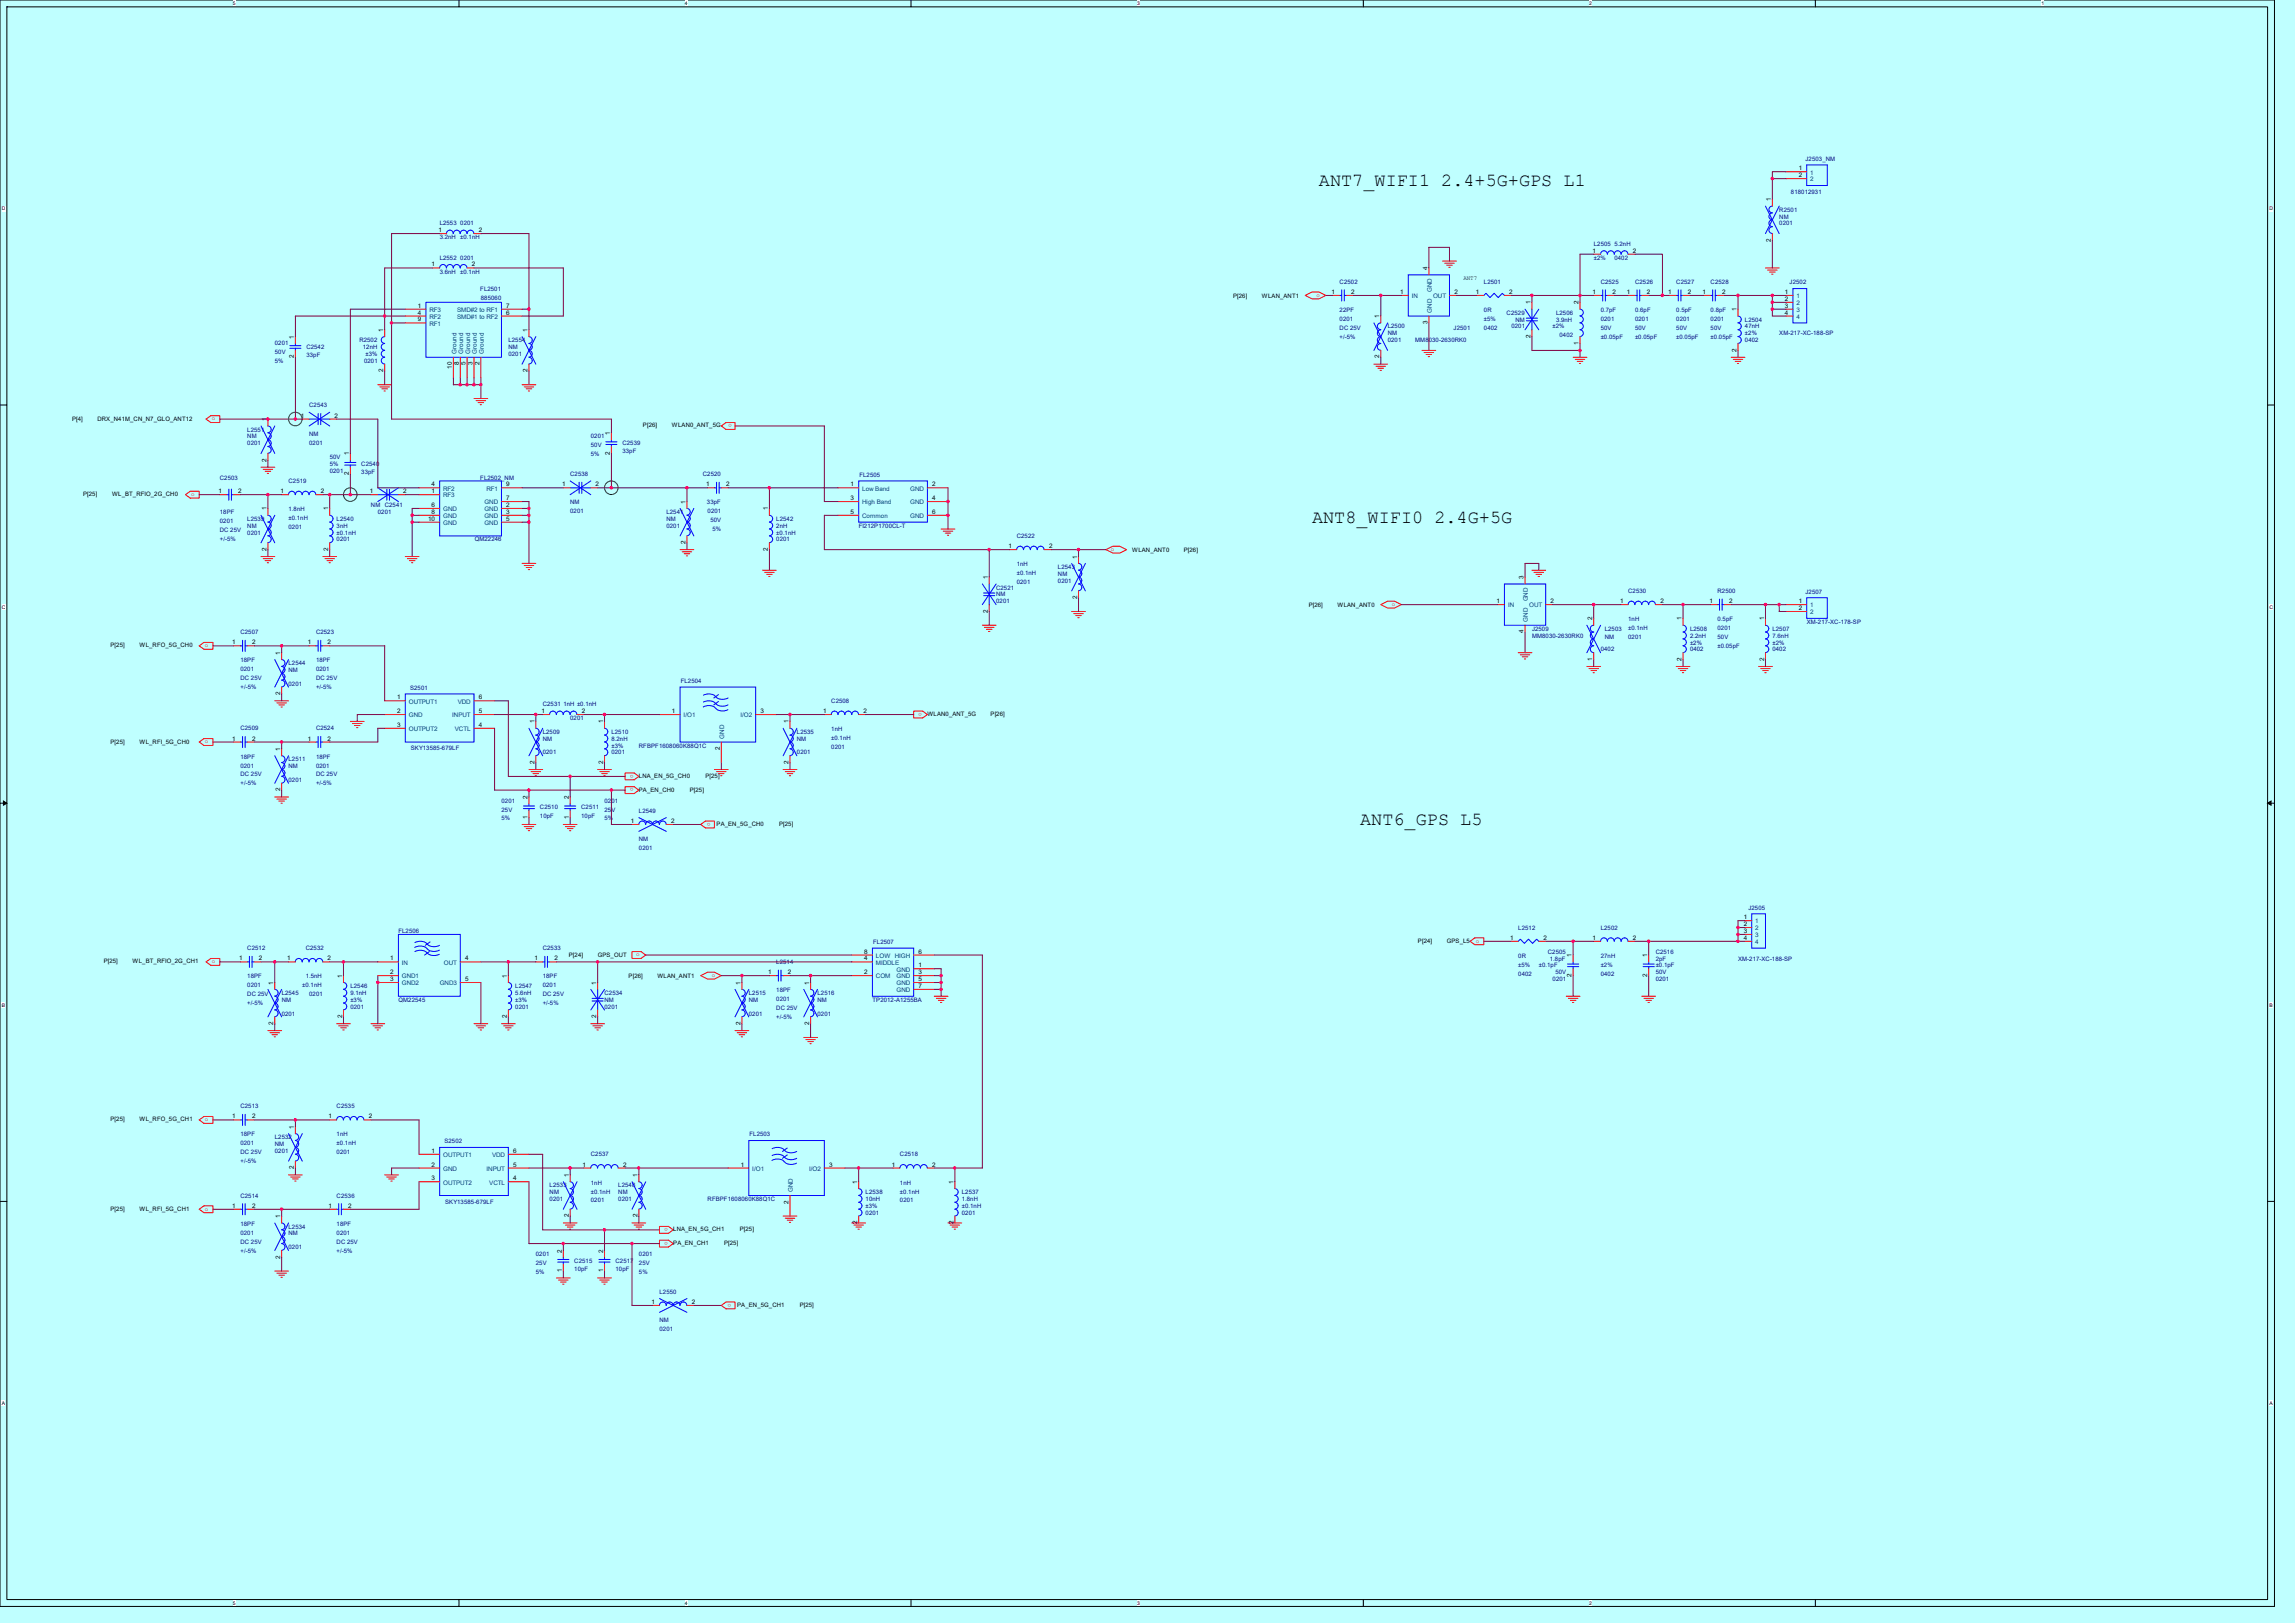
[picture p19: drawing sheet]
<svg xmlns="http://www.w3.org/2000/svg" width="297mm" height="210mm" viewBox="0 0 297 210" stroke-linecap="round" stroke-linejoin="round" font-family="sans-serif">
<defs><g id="words">
<g font-size="2.4">
<text x="170.7" y="24.1">ANT7_WIFI1 2.4+5G+GPS L1</text>
<text x="169.8" y="67.7">ANT8_WIFI0 2.4G+5G</text>
<text x="176" y="106.8">ANT6_GPS L5</text>
</g>
<g font-size=".8">
<text x="232.8" y="22">1</text>
<text x="232.8" y="22.9">2</text>
<text x="229.2" y="26" transform="rotate(-90 229.2 26)">1</text>
<text x="55.8" y="34.5">1</text>
<text x="56.7" y="30">1</text>
<text x="61.1" y="34.5">2</text>
<text x="62" y="30">2</text>
<text x="184.7" y="34.9" transform="rotate(-90 184.7 34.9)">4</text>
<text x="206.1" y="32.7">1</text>
<text x="211.3" y="32.7">2</text>
<text x="229.2" y="31.3" transform="rotate(-90 229.2 31.3)">2</text>
<text x="54.1" y="41.6">9</text>
<text x="54.1" y="39.8">1</text>
<text x="54.1" y="40.7">4</text>
<text x="65.5" y="39.8">7</text>
<text x="65.5" y="40.7">6</text>
<text x="159.6" y="38.5">P[26]</text>
<text x="163.3" y="38.5">WLAN_ANT1</text>
<text x="172.3" y="38">1</text>
<text x="174.9" y="38">2</text>
<text x="178.5" y="41.2" transform="rotate(-90 178.5 41.2)">1</text>
<text x="181.2" y="38">1</text>
<text x="184.7" y="41.9" transform="rotate(-90 184.7 41.9)">3</text>
<text x="188.2" y="38">2</text>
<text x="189.4" y="36.2">ANT7</text>
<text x="191" y="38">1</text>
<text x="195.3" y="38">2</text>
<text x="198.1" y="39.4" transform="rotate(-90 198.1 39.4)">1</text>
<text x="204.3" y="39.4" transform="rotate(-90 204.3 39.4)">2</text>
<text x="206.1" y="38">1</text>
<text x="208.7" y="38">2</text>
<text x="210.5" y="38">1</text>
<text x="213.1" y="38">2</text>
<text x="215.9" y="38">1</text>
<text x="218.4" y="38">2</text>
<text x="220.3" y="38">1</text>
<text x="222.9" y="38">2</text>
<text x="224.7" y="40.3" transform="rotate(-90 224.7 40.3)">1</text>
<text x="231" y="38.9">2</text>
<text x="231" y="39.8">3</text>
<text x="231" y="40.7">4</text>
<text x="231" y="38">1</text>
<text x="38" y="46.4" transform="rotate(-90 38 46.4)">2</text>
<text x="38" y="43.8" transform="rotate(-90 38 43.8)">1</text>
<text x="49.6" y="42.9" transform="rotate(-90 49.6 42.9)">1</text>
<text x="58.5" y="47.7" transform="rotate(-90 58.5 47.7)">10</text>
<text x="59.4" y="47.3" transform="rotate(-90 59.4 47.3)">8</text>
<text x="60.3" y="47.3" transform="rotate(-90 60.3 47.3)">5</text>
<text x="61.2" y="47.3" transform="rotate(-90 61.2 47.3)">3</text>
<text x="62" y="47.3" transform="rotate(-90 62 47.3)">2</text>
<text x="68.3" y="42.9" transform="rotate(-90 68.3 42.9)">1</text>
<text x="178.5" y="46.4" transform="rotate(-90 178.5 46.4)">2</text>
<text x="198.1" y="43.7" transform="rotate(-90 198.1 43.7)">2</text>
<text x="204.3" y="44.6" transform="rotate(-90 204.3 44.6)">1</text>
<text x="224.7" y="45.5" transform="rotate(-90 224.7 45.5)">2</text>
<text x="49.6" y="48.2" transform="rotate(-90 49.6 48.2)">2</text>
<text x="68.3" y="48.2" transform="rotate(-90 68.3 48.2)">2</text>
<text x="9.3" y="54.5">P[4]</text>
<text x="12.6" y="54.5">DRX_N41M_CN_N7_GLO_ANT12</text>
<text x="34.5" y="59.7" transform="rotate(-90 34.5 59.7)">2</text>
<text x="34.5" y="54.5" transform="rotate(-90 34.5 54.5)">1</text>
<text x="39" y="54">1</text>
<text x="43.3" y="54">2</text>
<text x="45.1" y="58.9" transform="rotate(-90 45.1 58.9)">1</text>
<text x="78.9" y="58.8" transform="rotate(-90 78.9 58.8)">2</text>
<text x="78.9" y="56.3" transform="rotate(-90 78.9 56.3)">1</text>
<text x="83.2" y="55.3">P[26]</text>
<text x="87" y="55.3">WLAN0_ANT_5G</text>
<text x="10.8" y="64.2">P[25]</text>
<text x="14.5" y="64.2">WL_BT_RFIO_2G_CH0</text>
<text x="28.3" y="63.8">1</text>
<text x="30.8" y="63.8">2</text>
<text x="36.3" y="63.8">1</text>
<text x="41.5" y="63.8">2</text>
<text x="45.1" y="61.5" transform="rotate(-90 45.1 61.5)">2</text>
<text x="47.8" y="63.8">1</text>
<text x="52.2" y="63.8">2</text>
<text x="55.8" y="62.9">4</text>
<text x="55.8" y="65.6">6</text>
<text x="55.8" y="63.8">1</text>
<text x="65.5" y="65.6">2</text>
<text x="65.5" y="62.9">9</text>
<text x="65.5" y="64.7">7</text>
<text x="72.7" y="62.9">1</text>
<text x="77.1" y="62.9">2</text>
<text x="88.7" y="65.2" transform="rotate(-90 88.7 65.2)">1</text>
<text x="91.4" y="62.9">1</text>
<text x="94" y="62.9">2</text>
<text x="110.1" y="62.9">1</text>
<text x="110.1" y="64.7">3</text>
<text x="120.6" y="62.9">2</text>
<text x="120.6" y="64.7">4</text>
<text x="34.5" y="71.3" transform="rotate(-90 34.5 71.3)">2</text>
<text x="34.5" y="66" transform="rotate(-90 34.5 66)">1</text>
<text x="42.5" y="71.3" transform="rotate(-90 42.5 71.3)">2</text>
<text x="42.5" y="66" transform="rotate(-90 42.5 66)">1</text>
<text x="55.4" y="67.4">10</text>
<text x="55.8" y="66.5">8</text>
<text x="65.5" y="66.5">3</text>
<text x="65.5" y="67.4">5</text>
<text x="88.7" y="70.4" transform="rotate(-90 88.7 70.4)">2</text>
<text x="99.4" y="71.3" transform="rotate(-90 99.4 71.3)">2</text>
<text x="99.4" y="66" transform="rotate(-90 99.4 66)">1</text>
<text x="110.1" y="66.5">5</text>
<text x="120.6" y="66.5">6</text>
<text x="130.5" y="70.9">1</text>
<text x="135.8" y="70.9">2</text>
<text x="146.5" y="71.4">WLAN_ANT0</text>
<text x="153.2" y="71.4">P[26]</text>
<text x="127.8" y="74.9" transform="rotate(-90 127.8 74.9)">1</text>
<text x="139.4" y="77.5" transform="rotate(-90 139.4 77.5)">2</text>
<text x="139.4" y="72.3" transform="rotate(-90 139.4 72.3)">1</text>
<text x="197.2" y="74.9" transform="rotate(-90 197.2 74.9)">3</text>
<text x="14.3" y="83.8">P[25]</text>
<text x="18.1" y="83.8">WL_RFO_5G_CH0</text>
<text x="30.1" y="83.4">1</text>
<text x="32.6" y="83.4">2</text>
<text x="39.8" y="83.4">1</text>
<text x="42.4" y="83.4">2</text>
<text x="127.8" y="79.3" transform="rotate(-90 127.8 79.3)">2</text>
<text x="169.4" y="78.5">P[26]</text>
<text x="173.1" y="78.5">WLAN_ANT0</text>
<text x="193.7" y="78">1</text>
<text x="197.2" y="81.9" transform="rotate(-90 197.2 81.9)">4</text>
<text x="200.7" y="78">2</text>
<text x="206.1" y="80.3" transform="rotate(-90 206.1 80.3)">2</text>
<text x="209.7" y="78">1</text>
<text x="214.9" y="78">2</text>
<text x="217.6" y="80.3" transform="rotate(-90 217.6 80.3)">1</text>
<text x="221.2" y="78">1</text>
<text x="223.8" y="78">2</text>
<text x="228.3" y="80.3" transform="rotate(-90 228.3 80.3)">1</text>
<text x="232.8" y="78">1</text>
<text x="232.8" y="78.9">2</text>
<text x="36.3" y="89.9" transform="rotate(-90 36.3 89.9)">2</text>
<text x="36.3" y="84.7" transform="rotate(-90 36.3 84.7)">1</text>
<text x="206.1" y="85.5" transform="rotate(-90 206.1 85.5)">1</text>
<text x="217.6" y="85.5" transform="rotate(-90 217.6 85.5)">2</text>
<text x="228.3" y="85.5" transform="rotate(-90 228.3 85.5)">2</text>
<text x="30.1" y="95.8">1</text>
<text x="32.6" y="95.8">2</text>
<text x="39.8" y="95.8">1</text>
<text x="42.4" y="95.8">2</text>
<text x="51.4" y="90.5">1</text>
<text x="51.4" y="94">3</text>
<text x="51.4" y="92.3">2</text>
<text x="62" y="90.5">6</text>
<text x="62" y="92.3">5</text>
<text x="62" y="94">4</text>
<text x="69.2" y="93.6" transform="rotate(-90 69.2 93.6)">1</text>
<text x="70.1" y="92.3">1</text>
<text x="75.3" y="92.3">2</text>
<text x="78" y="93.6" transform="rotate(-90 78 93.6)">1</text>
<text x="87" y="92.3">1</text>
<text x="98.4" y="92.3">3</text>
<text x="102" y="93.6" transform="rotate(-90 102 93.6)">1</text>
<text x="106.5" y="92.3">1</text>
<text x="111.7" y="92.3">2</text>
<text x="120" y="92.6">WLAN0_ANT_5G</text>
<text x="128.2" y="92.6">P[26]</text>
<text x="14.3" y="96.2">P[25]</text>
<text x="18.1" y="96.2">WL_RFI_5G_CH0</text>
<text x="36.3" y="97.2" transform="rotate(-90 36.3 97.2)">1</text>
<text x="69.2" y="98.8" transform="rotate(-90 69.2 98.8)">2</text>
<text x="78" y="98.8" transform="rotate(-90 78 98.8)">2</text>
<text x="82.7" y="100.6">LNA_EN_5G_CH0</text>
<text x="91.3" y="100.6">P[25]</text>
<text x="93.2" y="97.1" transform="rotate(-90 93.2 97.1)">2</text>
<text x="102" y="98.8" transform="rotate(-90 102 98.8)">2</text>
<text x="36.3" y="102.4" transform="rotate(-90 36.3 102.4)">2</text>
<text x="68.3" y="106" transform="rotate(-90 68.3 106)">1</text>
<text x="68.3" y="103.4" transform="rotate(-90 68.3 103.4)">2</text>
<text x="73.6" y="106" transform="rotate(-90 73.6 106)">1</text>
<text x="73.6" y="103.4" transform="rotate(-90 73.6 103.4)">2</text>
<text x="81.6" y="106.5">1</text>
<text x="82.7" y="102.4">PA_EN_CH0</text>
<text x="86.9" y="106.5">2</text>
<text x="89.3" y="102.4">P[25]</text>
<text x="92.7" y="106.9">PA_EN_5G_CH0</text>
<text x="100.8" y="106.9">P[25]</text>
<text x="225.7" y="119.8">2</text>
<text x="225.7" y="118.9">1</text>
<text x="13.4" y="124.7">P[25]</text>
<text x="17.2" y="124.7">WL_BT_RFIO_2G_CH1</text>
<text x="30.9" y="124.3">1</text>
<text x="33.5" y="124.3">2</text>
<text x="37.2" y="124.3">1</text>
<text x="42.4" y="124.3">2</text>
<text x="50.5" y="124.3">1</text>
<text x="60.2" y="124.3">4</text>
<text x="69.2" y="124.3">1</text>
<text x="71.7" y="124.3">2</text>
<text x="73.6" y="123.8">P[24]</text>
<text x="77.3" y="123.8">GPS_OUT</text>
<text x="111.9" y="123.4">8</text>
<text x="111.9" y="124.3">4</text>
<text x="118.9" y="123.4">6</text>
<text x="118.9" y="125.2">1</text>
<text x="183.5" y="122">P[24]</text>
<text x="187.2" y="122">GPS_L5</text>
<text x="195.4" y="121.6">1</text>
<text x="199.8" y="121.6">2</text>
<text x="203.4" y="123.8" transform="rotate(-90 203.4 123.8)">1</text>
<text x="206.1" y="121.6">1</text>
<text x="211.3" y="121.6">2</text>
<text x="213.2" y="123.8" transform="rotate(-90 213.2 123.8)">1</text>
<text x="225.7" y="120.7">3</text>
<text x="225.7" y="121.6">4</text>
<text x="35.4" y="127.4" transform="rotate(-90 35.4 127.4)">1</text>
<text x="44.3" y="131.7" transform="rotate(-90 44.3 131.7)">2</text>
<text x="44.3" y="126.5" transform="rotate(-90 44.3 126.5)">1</text>
<text x="50.5" y="126.9">3</text>
<text x="50.5" y="126">2</text>
<text x="60.2" y="126.9">5</text>
<text x="65.6" y="131.7" transform="rotate(-90 65.6 131.7)">2</text>
<text x="65.6" y="126.5" transform="rotate(-90 65.6 126.5)">1</text>
<text x="77.2" y="131.7" transform="rotate(-90 77.2 131.7)">2</text>
<text x="77.2" y="127.4" transform="rotate(-90 77.2 127.4)">1</text>
<text x="81.3" y="126.5">P[26]</text>
<text x="85.1" y="126.5">WLAN_ANT1</text>
<text x="95.8" y="127.4" transform="rotate(-90 95.8 127.4)">1</text>
<text x="99.4" y="126">1</text>
<text x="102" y="126">2</text>
<text x="104.7" y="127.4" transform="rotate(-90 104.7 127.4)">1</text>
<text x="111.9" y="126">2</text>
<text x="118.9" y="126">3</text>
<text x="118.9" y="126.9">5</text>
<text x="118.9" y="127.8">7</text>
<text x="203.4" y="126.4" transform="rotate(-90 203.4 126.4)">2</text>
<text x="213.2" y="126.4" transform="rotate(-90 213.2 126.4)">2</text>
<text x="35.4" y="132.6" transform="rotate(-90 35.4 132.6)">2</text>
<text x="95.8" y="132.6" transform="rotate(-90 95.8 132.6)">2</text>
<text x="104.7" y="132.6" transform="rotate(-90 104.7 132.6)">2</text>
<text x="14.3" y="145.1">P[25]</text>
<text x="18.1" y="145.1">WL_RFO_5G_CH1</text>
<text x="30.1" y="144.7">1</text>
<text x="32.6" y="144.7">2</text>
<text x="38" y="146.1" transform="rotate(-90 38 146.1)">1</text>
<text x="42.5" y="144.7">1</text>
<text x="47.7" y="144.7">2</text>
<text x="55.8" y="149.2">1</text>
<text x="66.4" y="149.2">6</text>
<text x="38" y="151.3" transform="rotate(-90 38 151.3)">2</text>
<text x="55.8" y="152.7">3</text>
<text x="55.8" y="150.9">2</text>
<text x="66.4" y="150.9">5</text>
<text x="66.4" y="152.7">4</text>
<text x="73.6" y="152.3" transform="rotate(-90 73.6 152.3)">1</text>
<text x="75.4" y="150.9">1</text>
<text x="80.6" y="150.9">2</text>
<text x="82.5" y="152.3" transform="rotate(-90 82.5 152.3)">1</text>
<text x="95.9" y="150.9">1</text>
<text x="102" y="155.7" transform="rotate(-90 102 155.7)">2</text>
<text x="107.3" y="150.9">3</text>
<text x="110.9" y="153.2" transform="rotate(-90 110.9 153.2)">1</text>
<text x="115.4" y="150.9">1</text>
<text x="120.6" y="150.9">2</text>
<text x="123.4" y="153.2" transform="rotate(-90 123.4 153.2)">1</text>
<text x="14.3" y="156.7">P[25]</text>
<text x="18.1" y="156.7">WL_RFI_5G_CH1</text>
<text x="30.1" y="156.3">1</text>
<text x="32.6" y="156.3">2</text>
<text x="36.3" y="157.6" transform="rotate(-90 36.3 157.6)">1</text>
<text x="42.5" y="156.3">1</text>
<text x="45.1" y="156.3">2</text>
<text x="73.6" y="157.5" transform="rotate(-90 73.6 157.5)">2</text>
<text x="82.5" y="157.5" transform="rotate(-90 82.5 157.5)">2</text>
<text x="87.1" y="159.3">LNA_EN_5G_CH1</text>
<text x="87.1" y="161.1">PA_EN_CH1</text>
<text x="93.7" y="161.1">P[25]</text>
<text x="95.7" y="159.3">P[25]</text>
<text x="110.9" y="158.4" transform="rotate(-90 110.9 158.4)">2</text>
<text x="123.4" y="158.4" transform="rotate(-90 123.4 158.4)">2</text>
<text x="36.3" y="162.9" transform="rotate(-90 36.3 162.9)">2</text>
<text x="72.7" y="164.6" transform="rotate(-90 72.7 164.6)">1</text>
<text x="72.7" y="162.1" transform="rotate(-90 72.7 162.1)">2</text>
<text x="78" y="164.6" transform="rotate(-90 78 164.6)">1</text>
<text x="78" y="162.1" transform="rotate(-90 78 162.1)">2</text>
<text x="84.3" y="168.7">1</text>
<text x="89.5" y="168.7">2</text>
<text x="95.4" y="169.1">PA_EN_5G_CH1</text>
<text x="103.5" y="169.1">P[25]</text>
</g>
<g font-size=".8" fill="#000080">
<text x="233.7" y="20.8">J2503_NM</text>
<text x="56.9" y="29.2">L2553</text>
<text x="59.6" y="29.2">0201</text>
<text x="230.3" y="27.4">R2501</text>
<text x="230.3" y="28.3">NM</text>
<text x="230.3" y="29.2">0201</text>
<text x="231.8" y="25.1">818012931</text>
<text x="56.9" y="30.9">3.2nH</text>
<text x="56.9" y="33.6">L2552</text>
<text x="56.9" y="35.4">3.6nH</text>
<text x="59.6" y="30.9">±0.1nH</text>
<text x="59.6" y="35.4">±0.1nH</text>
<text x="59.6" y="33.6">0201</text>
<text x="206.3" y="31.8">L2505 5.2nH</text>
<text x="206.3" y="33.6">±2%</text>
<text x="208.9" y="33.6">0402</text>
<text x="62.1" y="37.7">FL2501</text>
<text x="62.2" y="38.8">885060</text>
<text x="173.4" y="36.7">C2502</text>
<text x="173.4" y="40.4">22PF</text>
<text x="173.4" y="41.5">0201</text>
<text x="192" y="36.7">L2501</text>
<text x="192" y="40.4">0R</text>
<text x="192" y="41.5">±5%</text>
<text x="195" y="40.7">C2529</text>
<text x="196.1" y="41.6">NM</text>
<text x="201.4" y="40.7">L2506</text>
<text x="201.4" y="41.6">3.9nH</text>
<text x="207.2" y="36.7">C2525</text>
<text x="207.2" y="40.4">0.7pF</text>
<text x="207.2" y="41.5">0201</text>
<text x="211.6" y="36.7">C2526</text>
<text x="211.6" y="40.4">0.6pF</text>
<text x="211.6" y="41.5">0201</text>
<text x="216.9" y="36.7">C2527</text>
<text x="216.9" y="40.4">0.5pF</text>
<text x="216.9" y="41.5">0201</text>
<text x="221.4" y="36.7">C2528</text>
<text x="221.4" y="40.4">0.8pF</text>
<text x="221.4" y="41.5">0201</text>
<text x="225.8" y="41.6">L2504</text>
<text x="231.6" y="36.8">J2502</text>
<text x="35.6" y="44.6">0201</text>
<text x="35.6" y="45.8">50V</text>
<text x="35.6" y="46.9">5%</text>
<text x="39.6" y="45.2">C2542</text>
<text x="39.6" y="46.2">33pF</text>
<text x="46.5" y="44.3">R2502</text>
<text x="47" y="45.2">12nH</text>
<text x="47.1" y="46.9">0201</text>
<text x="47.3" y="46.1">±3%</text>
<text x="65.8" y="44.3">L2554</text>
<text x="65.8" y="45.2">NM</text>
<text x="65.8" y="46.1">0201</text>
<text x="173.4" y="42.7">DC 25V</text>
<text x="173.4" y="43.8">+/-5%</text>
<text x="179.6" y="42.5">L2500</text>
<text x="179.6" y="43.4">NM</text>
<text x="179.6" y="44.3">0201</text>
<text x="183.1" y="44.3">MM8030-2630RK0</text>
<text x="188.1" y="42.7">J2501</text>
<text x="192" y="42.7">0402</text>
<text x="195.6" y="42.5">0201</text>
<text x="200.9" y="42.5">±2%</text>
<text x="201.8" y="43.7">0402</text>
<text x="207.2" y="42.7">50V</text>
<text x="207.2" y="43.8">±0.05pF</text>
<text x="211.6" y="42.7">50V</text>
<text x="211.6" y="43.8">±0.05pF</text>
<text x="216.9" y="42.7">50V</text>
<text x="216.9" y="43.8">±0.05pF</text>
<text x="221.4" y="42.7">50V</text>
<text x="221.4" y="43.8">±0.05pF</text>
<text x="225.8" y="42.5">47nH</text>
<text x="225.8" y="43.4">±2%</text>
<text x="225.8" y="44.3">0402</text>
<text x="230.3" y="43.4">XM-217-XC-188-SP</text>
<text x="40" y="52.7">C2543</text>
<text x="32" y="55.8">L2551</text>
<text x="32" y="56.7">NM</text>
<text x="32" y="57.6">0201</text>
<text x="40" y="56.4">NM</text>
<text x="40" y="57.5">0201</text>
<text x="42.7" y="59.4">50V</text>
<text x="76.5" y="56.7">0201</text>
<text x="76.5" y="57.9">50V</text>
<text x="76.5" y="59">5%</text>
<text x="80.5" y="57.6">C2539</text>
<text x="80.5" y="58.7">33pF</text>
<text x="28.4" y="62.1">C2503</text>
<text x="37.3" y="62.5">C2519</text>
<text x="42.7" y="61.2">0201</text>
<text x="42.7" y="60.3">5%</text>
<text x="46.8" y="60.3">C2540</text>
<text x="46.8" y="61.3">33pF</text>
<text x="48" y="65.6">NM</text>
<text x="49.8" y="65.6">C2541</text>
<text x="62.1" y="62.1">FL2502_NM</text>
<text x="73.8" y="61.6">C2538</text>
<text x="73.8" y="65.3">NM</text>
<text x="91" y="61.6">C2520</text>
<text x="91.5" y="65.3">33pF</text>
<text x="111.2" y="61.7">FL2505</text>
<text x="28.4" y="66.5">18PF</text>
<text x="28.4" y="67.7">0201</text>
<text x="28.4" y="68.8">DC 25V</text>
<text x="28.4" y="70">+/-5%</text>
<text x="32" y="67.4">L2539</text>
<text x="32" y="68.3">NM</text>
<text x="32" y="69.2">0201</text>
<text x="37.3" y="66.1">1.8nH</text>
<text x="37.3" y="67.3">±0.1nH</text>
<text x="37.3" y="68.5">0201</text>
<text x="43.6" y="67.4">L2540</text>
<text x="43.6" y="68.3">3nH</text>
<text x="43.6" y="69.2">±0.1nH</text>
<text x="43.6" y="70.1">0201</text>
<text x="48.9" y="66.5">0201</text>
<text x="61.4" y="70.1">QM22246</text>
<text x="73.8" y="66.4">0201</text>
<text x="86.2" y="66.5">L2541</text>
<text x="86.2" y="67.4">NM</text>
<text x="86.2" y="68.3">0201</text>
<text x="91.6" y="66.4">0201</text>
<text x="91.9" y="67.6">50V</text>
<text x="92.2" y="68.7">5%</text>
<text x="100.5" y="67.4">L2542</text>
<text x="100.5" y="68.3">2nH</text>
<text x="100.5" y="69.2">±0.1nH</text>
<text x="100.5" y="70.1">0201</text>
<text x="111.1" y="68.3">FI212P1700CL-T</text>
<text x="131.6" y="69.6">C2522</text>
<text x="128.9" y="76.3">C2521</text>
<text x="128.9" y="77.2">NM</text>
<text x="131.6" y="73.3">1nH</text>
<text x="131.6" y="74.4">±0.1nH</text>
<text x="131.6" y="75.6">0201</text>
<text x="136.9" y="73.6">L2543</text>
<text x="136.9" y="74.5">NM</text>
<text x="136.9" y="75.4">0201</text>
<text x="210.7" y="76.7">C2530</text>
<text x="222.3" y="76.7">R2500</text>
<text x="233.7" y="76.8">J2507</text>
<text x="31.1" y="82.1">C2507</text>
<text x="40.9" y="82.1">C2523</text>
<text x="128.9" y="78.1">0201</text>
<text x="198.3" y="81.6">J2509</text>
<text x="198.3" y="82.5">MM8030-2630RK0</text>
<text x="207.7" y="81.6">L2503</text>
<text x="207.7" y="82.7">NM</text>
<text x="210.7" y="80.4">1nH</text>
<text x="210.7" y="81.5">±0.1nH</text>
<text x="210.7" y="82.7">0201</text>
<text x="218.7" y="81.6">L2508</text>
<text x="218.7" y="82.5">2.2nH</text>
<text x="218.7" y="83.4">±2%</text>
<text x="222.3" y="80.4">0.5pF</text>
<text x="222.3" y="81.5">0201</text>
<text x="222.3" y="82.7">50V</text>
<text x="222.3" y="83.8">±0.05pF</text>
<text x="229.4" y="81.6">L2507</text>
<text x="229.4" y="82.5">7.6nH</text>
<text x="229.4" y="83.4">±2%</text>
<text x="233.8" y="80.7">XM-217-XC-178-SP</text>
<text x="31.1" y="85.7">18PF</text>
<text x="31.1" y="86.9">0201</text>
<text x="31.1" y="88">DC 25V</text>
<text x="31.1" y="89.2">+/-5%</text>
<text x="37.3" y="86.1">L2544</text>
<text x="37.3" y="87">NM</text>
<text x="37.3" y="88.7">0201</text>
<text x="40.9" y="85.7">18PF</text>
<text x="40.9" y="86.9">0201</text>
<text x="40.9" y="88">DC 25V</text>
<text x="40.9" y="89.2">+/-5%</text>
<text x="53.1" y="89.3">S2501</text>
<text x="88.1" y="88.4">FL2504</text>
<text x="207.1" y="84.3">0402</text>
<text x="218.7" y="84.3">0402</text>
<text x="229.4" y="84.3">0402</text>
<text x="31.1" y="94.5">C2509</text>
<text x="40.9" y="94.5">C2524</text>
<text x="70.2" y="91.4">C2531 1nH ±0.1nH</text>
<text x="70.2" y="95">L2509</text>
<text x="70.2" y="95.8">NM</text>
<text x="73.8" y="93.2">0201</text>
<text x="79.1" y="95">L2510</text>
<text x="79.1" y="95.8">8.2nH</text>
<text x="103.1" y="95">L2535</text>
<text x="103.1" y="95.8">NM</text>
<text x="107.6" y="91">C2508</text>
<text x="107.6" y="94.6">1nH</text>
<text x="107.6" y="95.8">±0.1nH</text>
<text x="31.1" y="98.1">18PF</text>
<text x="31.1" y="99.3">0201</text>
<text x="31.1" y="100.5">DC 25V</text>
<text x="31.1" y="101.6">+/-5%</text>
<text x="37.3" y="98.5">L2511</text>
<text x="37.3" y="99.4">NM</text>
<text x="37.3" y="101.2">0201</text>
<text x="40.9" y="98.2">18PF</text>
<text x="40.9" y="99.3">0201</text>
<text x="40.9" y="100.5">DC 25V</text>
<text x="40.9" y="101.6">+/-5%</text>
<text x="53.2" y="97.1">SKY13585-679LF</text>
<text x="70.2" y="97.6">0201</text>
<text x="79.1" y="96.7">±3%</text>
<text x="79.1" y="97.6">0201</text>
<text x="82.7" y="96.7">RFBPF1608060K88Q1C</text>
<text x="103.1" y="97.6">0201</text>
<text x="107.6" y="96.9">0201</text>
<text x="64.9" y="103.8">0201</text>
<text x="64.9" y="105">25V</text>
<text x="64.9" y="106.2">5%</text>
<text x="69.9" y="104.7">C2510</text>
<text x="69.9" y="105.8">10pF</text>
<text x="75.2" y="104.7">C2511</text>
<text x="75.2" y="105.8">10pF</text>
<text x="78.2" y="103.8">0201</text>
<text x="78.2" y="105">25V</text>
<text x="78.2" y="106.2">5%</text>
<text x="82.7" y="105.2">L2549</text>
<text x="82.7" y="108.8">NM</text>
<text x="82.7" y="110">0201</text>
<text x="226.3" y="117.7">J2505</text>
<text x="32" y="123">C2512</text>
<text x="39.6" y="123">C2532</text>
<text x="51.6" y="120.7">FL2506</text>
<text x="70.2" y="123">C2533</text>
<text x="100.5" y="124.7">L2514</text>
<text x="113" y="122.2">FL2507</text>
<text x="196.5" y="120.3">L2512</text>
<text x="196.5" y="123.9">0R</text>
<text x="196.5" y="125.1">±5%</text>
<text x="199.1" y="125.2">±0.1pF</text>
<text x="200.3" y="123.4">C2505</text>
<text x="200.6" y="124.3">1.8pF</text>
<text x="207.2" y="120.3">L2502</text>
<text x="207.2" y="123.9">27nH</text>
<text x="207.2" y="125.1">±2%</text>
<text x="214.3" y="123.4">C2516</text>
<text x="214.3" y="124.3">2pF</text>
<text x="214.3" y="125.2">±0.1pF</text>
<text x="224.9" y="124.3">XM-217-XC-188-SP</text>
<text x="32" y="126.6">18PF</text>
<text x="32" y="127.8">0201</text>
<text x="32" y="128.9">DC 25V</text>
<text x="32" y="130.1">+/-5%</text>
<text x="36.5" y="128.7">L2545</text>
<text x="36.5" y="129.6">NM</text>
<text x="36.5" y="131.4">0201</text>
<text x="39.1" y="127.8">±0.1nH</text>
<text x="39.6" y="126.6">1.5nH</text>
<text x="40" y="128.9">0201</text>
<text x="45.3" y="127.8">L2546</text>
<text x="45.3" y="128.7">9.1nH</text>
<text x="45.3" y="129.6">±3%</text>
<text x="45.3" y="130.5">0201</text>
<text x="51.6" y="129.6">QM22545</text>
<text x="66.7" y="127.8">L2547</text>
<text x="66.7" y="128.7">5.6nH</text>
<text x="66.7" y="129.6">±3%</text>
<text x="66.7" y="130.5">0201</text>
<text x="70.2" y="126.6">18PF</text>
<text x="70.2" y="127.8">0201</text>
<text x="70.2" y="128.9">DC 25V</text>
<text x="70.2" y="130.1">+/-5%</text>
<text x="78.2" y="128.7">C2534</text>
<text x="78.2" y="129.6">NM</text>
<text x="78.2" y="130.5">0201</text>
<text x="96.9" y="128.7">L2515</text>
<text x="96.9" y="129.6">NM</text>
<text x="96.9" y="131.4">0201</text>
<text x="100.5" y="128.4">18PF</text>
<text x="100.5" y="129.5">0201</text>
<text x="100.5" y="130.7">DC 25V</text>
<text x="100.5" y="131.8">+/-5%</text>
<text x="105.8" y="128.7">L2516</text>
<text x="105.8" y="129.6">NM</text>
<text x="105.8" y="131.4">0201</text>
<text x="112.9" y="129.6">TP2012-A1255BA</text>
<text x="196.5" y="126.2">0402</text>
<text x="200.9" y="127">0201</text>
<text x="201.3" y="126.1">50V</text>
<text x="207.2" y="126.2">0402</text>
<text x="214.3" y="127">0201</text>
<text x="214.3" y="126.1">50V</text>
<text x="31.1" y="143.4">C2513</text>
<text x="43.6" y="143.4">C2535</text>
<text x="31.1" y="147">18PF</text>
<text x="31.1" y="148.2">0201</text>
<text x="31.1" y="149.4">DC 25V</text>
<text x="35.6" y="147.4">L2532</text>
<text x="35.6" y="148.3">NM</text>
<text x="35.6" y="149.2">0201</text>
<text x="43.6" y="147">1nH</text>
<text x="43.6" y="148.2">±0.1nH</text>
<text x="43.6" y="149.4">0201</text>
<text x="57.5" y="147.9">S2502</text>
<text x="76.5" y="149.6">C2537</text>
<text x="97" y="147">FL2503</text>
<text x="116.5" y="149.6">C2518</text>
<text x="31.1" y="155">C2514</text>
<text x="31.1" y="150.5">+/-5%</text>
<text x="43.6" y="155">C2536</text>
<text x="57.6" y="155.8">SKY13585-679LF</text>
<text x="71.1" y="153.6">L2533</text>
<text x="71.1" y="154.5">NM</text>
<text x="71.1" y="155.4">0201</text>
<text x="76.5" y="153.3">1nH</text>
<text x="76.5" y="154.4">±0.1nH</text>
<text x="76.5" y="155.6">0201</text>
<text x="80" y="153.6">L2548</text>
<text x="80" y="154.5">NM</text>
<text x="80" y="155.4">0201</text>
<text x="91.6" y="155.4">RFBPF1608060K88Q1C</text>
<text x="112" y="154.5">L2538</text>
<text x="112" y="155.4">10nH</text>
<text x="116.5" y="153.3">1nH</text>
<text x="116.5" y="154.4">±0.1nH</text>
<text x="116.5" y="155.6">0201</text>
<text x="124.5" y="154.5">L2537</text>
<text x="124.5" y="155.4">1.8nH</text>
<text x="31.1" y="158.6">18PF</text>
<text x="31.1" y="159.8">0201</text>
<text x="31.1" y="160.9">DC 25V</text>
<text x="37.3" y="159">L2534</text>
<text x="37.3" y="159.9">NM</text>
<text x="37.3" y="161.6">0201</text>
<text x="43.6" y="158.6">18PF</text>
<text x="43.6" y="159.8">0201</text>
<text x="43.6" y="160.9">DC 25V</text>
<text x="112" y="156.3">±3%</text>
<text x="112" y="157.2">0201</text>
<text x="124.5" y="156.3">±0.1nH</text>
<text x="124.5" y="157.2">0201</text>
<text x="31.1" y="162.1">+/-5%</text>
<text x="43.6" y="162.1">+/-5%</text>
<text x="69.3" y="162.5">0201</text>
<text x="69.3" y="163.7">25V</text>
<text x="69.3" y="164.8">5%</text>
<text x="74.3" y="163.4">C2515</text>
<text x="74.3" y="164.5">10pF</text>
<text x="79.7" y="163.4">C2517</text>
<text x="79.7" y="164.5">10pF</text>
<text x="82.7" y="162.5">0201</text>
<text x="82.7" y="163.7">25V</text>
<text x="82.7" y="164.8">5%</text>
<text x="85.3" y="167.4">L2550</text>
<text x="85.3" y="171">NM</text>
<text x="85.3" y="172.2">0201</text>
</g>
<g font-size=".8" fill="#004080">
<text x="234.3" y="22.6">1</text>
<text x="234.3" y="23.5">2</text>
<text x="55.6" y="40.4">RF3</text>
<text x="55.6" y="41.3">RF2</text>
<text x="59.2" y="40.4">SMD#2 to RF1</text>
<text x="59.2" y="41.3">SMD#1 to RF2</text>
<text x="182.7" y="38.6">IN</text>
<text x="185.3" y="40.4" transform="rotate(-90 185.3 40.4)">GND</text>
<text x="185.3" y="37.8" transform="rotate(-90 185.3 37.8)">GND</text>
<text x="185.5" y="38.6">OUT</text>
<text x="232.5" y="39.5">2</text>
<text x="232.5" y="40.4">3</text>
<text x="232.5" y="41.3">4</text>
<text x="232.5" y="38.6">1</text>
<text x="55.6" y="42.1">RF1</text>
<text x="59.1" y="45.8" transform="rotate(-90 59.1 45.8)">Ground</text>
<text x="59.9" y="45.8" transform="rotate(-90 59.9 45.8)">Ground</text>
<text x="60.8" y="45.8" transform="rotate(-90 60.8 45.8)">Ground</text>
<text x="61.7" y="45.8" transform="rotate(-90 61.7 45.8)">Ground</text>
<text x="62.6" y="45.8" transform="rotate(-90 62.6 45.8)">Ground</text>
<text x="57.3" y="63.5">RF2</text>
<text x="57.3" y="64.4">RF3</text>
<text x="62.7" y="65.3">GND</text>
<text x="63" y="63.5">RF1</text>
<text x="111.6" y="63.5">Low Band</text>
<text x="111.6" y="65.3">High Band</text>
<text x="117.8" y="63.5">GND</text>
<text x="117.8" y="65.3">GND</text>
<text x="57.3" y="66.1">GND</text>
<text x="57.3" y="67">GND</text>
<text x="57.3" y="67.9">GND</text>
<text x="62.7" y="66.1">GND</text>
<text x="62.7" y="67">GND</text>
<text x="62.7" y="67.9">GND</text>
<text x="111.6" y="67">Common</text>
<text x="117.8" y="67">GND</text>
<text x="197.7" y="77.8" transform="rotate(-90 197.7 77.8)">GND</text>
<text x="195.2" y="78.6">IN</text>
<text x="197.7" y="80.4" transform="rotate(-90 197.7 80.4)">GND</text>
<text x="197.9" y="78.6">OUT</text>
<text x="234.3" y="78.6">1</text>
<text x="234.3" y="79.5">2</text>
<text x="52.9" y="91">OUTPUT1</text>
<text x="52.9" y="94.6">OUTPUT2</text>
<text x="52.9" y="92.8">GND</text>
<text x="58.5" y="92.8">INPUT</text>
<text x="58.9" y="94.6">VCTL</text>
<text x="59.2" y="91">VDD</text>
<text x="88.5" y="92.8">I/O1</text>
<text x="93.7" y="95.6" transform="rotate(-90 93.7 95.6)">GND</text>
<text x="95.8" y="92.8">I/O2</text>
<text x="227.2" y="119.5">1</text>
<text x="52" y="124.8">IN</text>
<text x="57.4" y="124.8">OUT</text>
<text x="113.4" y="123.9">LOW</text>
<text x="113.4" y="124.8">MIDDLE</text>
<text x="115.8" y="123.9">HIGH</text>
<text x="116" y="125.7">GND</text>
<text x="227.2" y="120.4">2</text>
<text x="227.2" y="121.3">3</text>
<text x="227.2" y="122.2">4</text>
<text x="52" y="127.5">GND2</text>
<text x="52" y="126.6">GND1</text>
<text x="56.9" y="127.5">GND3</text>
<text x="113.4" y="126.6">COM</text>
<text x="116" y="126.6">GND</text>
<text x="116" y="127.5">GND</text>
<text x="116" y="128.4">GND</text>
<text x="57.3" y="149.7">OUTPUT1</text>
<text x="63.7" y="149.7">VDD</text>
<text x="57.3" y="153.3">OUTPUT2</text>
<text x="57.3" y="151.5">GND</text>
<text x="63" y="151.5">INPUT</text>
<text x="63.3" y="153.3">VCTL</text>
<text x="97.4" y="151.5">I/O1</text>
<text x="102.6" y="154.2" transform="rotate(-90 102.6 154.2)">GND</text>
<text x="104.7" y="151.5">I/O2</text>
</g>
<g font-size=".8" fill="#f00">
<text x="170.4" y="38.4">o</text>
<text x="27.4" y="54.4">o</text>
<text x="94.7" y="54.9" transform="rotate(-180 94.7 54.9)">o</text>
<text x="24.7" y="64.2">o</text>
<text x="143.8" y="71.3">o</text>
<text x="26.5" y="83.7">o</text>
<text x="180.1" y="78.4">o</text>
<text x="119.3" y="92.2" transform="rotate(-180 119.3 92.2)">o</text>
<text x="26.5" y="96.2">o</text>
<text x="82" y="100.2" transform="rotate(-180 82 100.2)">o</text>
<text x="82" y="102" transform="rotate(-180 82 102)">o</text>
<text x="91.9" y="106.5" transform="rotate(-180 91.9 106.5)">o</text>
<text x="27.4" y="124.6">o</text>
<text x="82.3" y="123.7">o</text>
<text x="191" y="122">o</text>
<text x="92.1" y="126.4">o</text>
<text x="26.5" y="145.1">o</text>
<text x="26.5" y="156.6">o</text>
<text x="86.4" y="158.9" transform="rotate(-180 86.4 158.9)">o</text>
<text x="86.4" y="160.7" transform="rotate(-180 86.4 160.7)">o</text>
<text x="94.6" y="168.7" transform="rotate(-180 94.6 168.7)">o</text>
</g>
<g font-size=".6">
<text x="30.1" y=".7">5</text>
<text x="88.6" y=".7">4</text>
<text x="147.2" y=".7">3</text>
<text x="205.7" y=".7">2</text>
<text x="264.2" y=".7">1</text>
<text x=".2" y="27.2">D</text>
<text x="293.7" y="27.2">D</text>
<text x=".2" y="78.7">C</text>
<text x="293.7" y="78.7">C</text>
<text x=".2" y="130.3">B</text>
<text x="293.7" y="130.3">B</text>
<text x=".2" y="181.8">A</text>
<text x="293.7" y="181.8">A</text>
<text x="30.1" y="207.6">5</text>
<text x="88.6" y="207.6">4</text>
<text x="147.2" y="207.6">3</text>
<text x="205.7" y="207.6">2</text>
</g>
</g></defs>
<path d="M0 0h297v210h-297z" fill="#bfffff"/>
<path d="M0 0h294.3v207.9h-294.3zM.9 .9h292.6v206.1h-292.6z" fill="none" stroke="#000" stroke-width=".13"/>
<g fill="#fff">
<path d="M30.1 .1h.4v.7h-.4z"/>
<path d="M30.1 207.1h.4v.7h-.4z"/>
</g>
<path d="M59.4 0v.9M59.4 207v.9" fill="none" stroke="#000" stroke-width=".13"/>
<g fill="#fff">
<path d="M88.6 .1h.4v.7h-.4z"/>
<path d="M88.6 207.1h.4v.7h-.4z"/>
</g>
<path d="M117.9 0v.9M117.9 207v.9" fill="none" stroke="#000" stroke-width=".13"/>
<g fill="#fff">
<path d="M147.2 .1h.3v.7h-.3z"/>
<path d="M147.2 207.1h.3v.7h-.3z"/>
</g>
<path d="M176.4 0v.9M176.4 207v.9" fill="none" stroke="#000" stroke-width=".13"/>
<g fill="#fff">
<path d="M205.7 .1h.3v.7h-.3z"/>
<path d="M205.7 207.1h.3v.7h-.3z"/>
</g>
<path d="M234.9 0v.9M234.9 207v.9" fill="none" stroke="#000" stroke-width=".13"/>
<g fill="#fff">
<path d="M264.2 .1h.3v.7h-.3z"/>
<path d="M.2 26.6h.5v.7h-.5z"/>
<path d="M293.7 26.6h.4v.7h-.4z"/>
<path d="M.2 78.2h.5v.7h-.5z"/>
<path d="M293.7 78.2h.4v.7h-.4z"/>
</g>
<path d="M0 52.4h.9M293.5 52.4h.8" fill="none" stroke="#000" stroke-width=".13"/>
<g fill="#fff">
<path d="M.2 129.7h.4v.7h-.4z"/>
<path d="M293.7 129.7h.4v.7h-.4z"/>
</g>
<path d="M0 103.9h.9M293.5 103.9h.8" fill="none" stroke="#000" stroke-width=".13"/>
<path d="M.4 103.7l.5 .2-.5 .3zM293.5 103.9l.4-.2v.5z" fill="#000" stroke="#000" stroke-width=".13"/>
<g fill="#fff">
<path d="M.2 181.2h.4v.7h-.4z"/>
<path d="M293.7 181.2h.4v.7h-.4z"/>
</g>
<path d="M0 155.4h.9M293.5 155.4h.8" fill="none" stroke="#000" stroke-width=".13"/>
<g fill="none" stroke="#008000" stroke-width=".13">
<circle cx="38.2" cy="54.2" r=".88"/>
<circle cx="45.3" cy="64" r=".88"/>
<circle cx="79.1" cy="63.1" r=".88"/>
</g>
<g fill="none" stroke="#f00" stroke-width=".13">
<path d="M56 34.7h.9M56.9 30.2h.9M60.5 34.7h.8M61.3 30.2h.9M168.9 38.2l.9-.4h.9l.9 .4-.9 .5h-.9zM172.5 38.2h.9M174.2 38.2h.9M181.4 38.2h.8M184.9 34.7v.9M186.7 33.8h1.8M187 34.1h1.2M187.2 34.3h.7"/>
<path d="M187.5 34.6h.2M187.6 38.2h.9M191.1 38.2h.9M194.7 38.2h.9M198.2 39.1v.9M204.5 39.1v.9M206.2 32.9h.9M206.2 38.2h.9M208 38.2h.9M210.7 32.9h.9M210.7 38.2h.9M212.5 38.2h.9"/>
<path d="M216 38.2h.9M217.8 38.2h.9M220.5 38.2h.9M222.3 38.2h.8M228.5 34.7h1.8M228.7 34.9h1.3M229 35.2h.7M229.3 35.5h.1M229.4 25.8v.9M229.4 30.2v.9M231.1 22.2h2.7M231.1 23.1h2.7"/>
<path d="M231.1 39.1h.9M231.1 38.2h.9M26.7 54.2l.6-.4h1.1v.9h-1.1zM34.7 54.2v.9M34.7 58.7v.9M38.2 43.6v.8M38.2 45.3v.9M39.1 54.2h.9M42.7 54.2h.9M45.3 58.7v.9M48.9 49.8h1.8M49.2 50.1h1.2"/>
<path d="M49.4 50.3h.7M49.7 50.6h.2M49.8 42.7v.9M49.8 47.1v.9M52.5 41.8h2.6M52.5 40h2.6M52.5 40.9h2.6M58.7 46.2v2.7M59.6 46.2v2.7M60.5 46.2v2.7M61.3 51.6h1.8M61.3 46.2v2.7"/>
<path d="M61.6 51.8h1.2M61.9 52.1h.7M62.1 52.4h.2M62.2 46.2v2.7M64.9 40h2.7M64.9 40.9h2.7M67.6 49.8h1.7M67.8 50.1h1.3M68.1 50.3h.7M68.4 50.6h.1M68.5 42.7v.9M68.5 47.1v.9"/>
<path d="M79.1 56v.9M79.1 57.8v.9M93.3 55.1l.7-.4h1.1v.9h-1.1zM177.8 47.1h1.8M178.1 47.4h1.2M178.3 47.6h.7M178.6 47.9h.2M178.7 40.9v.9M178.7 45.3v.9M184 45.3h1.8M184.3 45.6h1.2M184.6 45.9h.7"/>
<path d="M184.8 46.1h.2M184.9 40.9v.9M198.2 42.7v.9M203.6 46.2h1.8M203.9 46.5h1.2M204.1 46.8h.7M204.4 47h.2M204.5 43.6v.9M224 46.2h1.8M224.3 46.5h1.2M224.6 46.8h.7M224.8 47h.2"/>
<path d="M224.9 40v.9M224.9 44.5v.8M231.1 40h.9M231.1 40.9h.9M24 64l.6-.4h1.2v.9h-1.2zM28.4 64h.9M30.2 64h.9M33.8 60.5h1.8M33.8 72h1.8M34.1 60.7h1.2M34.1 72.3h1.2M34.3 61h.7"/>
<path d="M34.3 72.5h.7M34.6 61.3h.2M34.6 72.8h.2M34.7 65.8v.9M34.7 70.2v.9M36.4 64h.9M40.9 64h.9M41.8 72h1.8M42.1 72.3h1.2M42.3 72.5h.7M42.6 72.8h.2M42.7 65.8v.9"/>
<path d="M42.7 70.2v.9M45.3 60.5v.8M48 64h.9M51.6 64h.9M52.5 72h1.7M52.7 72.3h1.3M53 72.5h.7M53.3 72.8h.1M54.2 63.1h2.7M54.2 65.8h2.7M54.2 64h2.7M54.2 66.7h2.7"/>
<path d="M54.2 67.6h2.7M64.9 65.8h2.7M64.9 66.7h2.7M64.9 67.6h2.7M64.9 63.1h2.7M64.9 64.9h2.7M67.6 72.9h1.7M67.8 73.2h1.3M68.1 73.4h.7M68.4 73.7h.1M72.9 63.1h.9M76.5 63.1h.8"/>
<path d="M88 71.1h1.8M88.3 71.4h1.2M88.5 71.6h.8M88.8 71.9h.2M88.9 64.9v.9M88.9 69.3v.9M91.6 63.1h.9M93.3 63.1h.9M98.7 73.8h1.8M99 74.1h1.2M99.2 74.3h.7M99.5 74.6h.2"/>
<path d="M99.6 65.8v.9M99.6 70.2v.9M108.5 63.1h2.6M108.5 64.9h2.6M108.5 66.7h2.6M120 63.1h2.7M120 64.9h2.7M120 66.7h2.7M121.8 68.5h1.8M122.1 68.7h1.2M122.3 69h.7M122.6 69.3h.2"/>
<path d="M128 74.7v.9M128 78.2v.9M130.7 71.1h.9M135.1 71.1h.9M138.7 79.1h1.8M139 79.4h1.2M139.2 79.7h.7M139.5 79.9h.2M139.6 72v.9M139.6 76.5v.8M143.1 71.1l.9-.4h.9l.9 .4-.9 .5h-.9zM178.7 78.2l.9-.4h.9l.9 .4-.9 .5h-.9z"/>
<path d="M193.8 78.2h.9M197.4 74.7v.9M198.2 73.8h1.8M198.5 74.1h1.2M198.8 74.3h.7M199.1 74.6h.1M200 78.2h.9M209.8 78.2h.9M214.2 78.2h.9M221.4 78.2h.9M223.1 78.2h.9M231.1 78.2h2.7"/>
<path d="M231.1 79.1h2.7M25.8 83.6l.6-.5h1.2v.9h-1.2zM25.8 96l.6-.4h1.2v.9h-1.2zM30.2 96h.9M30.2 83.6h.9M32 96h.9M32 83.6h.9M35.6 90.7h1.7M35.8 91h1.3M36.1 91.2h.7M36.4 91.5h.1M36.4 96.9v.9"/>
<path d="M36.4 84.5v.8M36.4 88.9v.9M40 96h.9M40 83.6h.9M41.8 96h.9M41.8 83.6h.9M45.3 93.3h1.8M45.6 93.6h1.2M45.9 93.9h.7M46.1 94.1h.2M49.8 90.7h2.7M49.8 94.2h2.7"/>
<path d="M49.8 92.5h2.7M61.3 90.7h2.7M61.3 94.2h2.7M61.3 92.5h2.7M68.5 99.6h1.7M68.7 99.8h1.3M69.3 93.3v.9M69.3 97.8v.9M70.2 92.5h.9M74.7 92.5h.9M77.3 99.6h1.8M77.6 99.8h1.2"/>
<path d="M78.2 93.3v.9M78.2 97.8v.9M85.3 92.5h2.7M92.5 99.6h1.7M92.7 99.8h1.3M93.3 96v2.7M97.8 92.5h2.7M101.3 99.6h1.8M101.6 99.8h1.2M102.2 93.3v.9M102.2 97.8v.9M106.7 92.5h.9"/>
<path d="M111.1 92.5h.9M118.2 92h1.2l.6 .5-.6 .4h-1.2zM127.1 80.9h1.8M127.4 81.2h1.2M127.7 81.4h.7M127.9 81.7h.2M196.5 84.5h1.7M196.7 84.7h1.3M197 85h.7M197.3 85.3h.1M197.4 80.9v.9M205.4 86.2h1.7"/>
<path d="M205.6 86.5h1.3M205.9 86.8h.7M206.2 87h.1M206.2 84.5v.8M206.2 80v.9M216.9 86.2h1.8M217.2 86.5h1.2M217.4 86.8h.8M217.7 87h.2M217.8 80v.9M217.8 84.5v.8M227.6 86.2h1.8"/>
<path d="M227.9 86.5h1.2M228.1 86.8h.7M228.4 87h.2M228.5 80v.9M228.5 84.5v.8M35.6 103.1h1.7M35.8 103.4h1.3M36.1 103.7h.7M36.4 103.9h.1M36.4 101.3v.9M67.6 106.7h1.7M67.8 107h1.3"/>
<path d="M68.1 107.2h.7M68.4 107.5h.1M68.5 104.9v.9M68.5 103.1v.9M69 100.1h.7M69.3 100.4h.1M72.9 106.7h1.8M73.2 107h1.2M73.4 107.2h.7M73.7 107.5h.2M73.8 104.9v.9M73.8 103.1v.9"/>
<path d="M77.9 100.1h.7M78.1 100.4h.2M80.9 100h1.2l.6 .5-.6 .4h-1.2zM80.9 101.8h1.2l.6 .4-.6 .5h-1.2zM81.8 106.7h.9M86.2 106.7h.9M90.7 106.7l.6-.5h1.2v.9h-1.2zM93 100.1h.7M93.3 100.4h.1M101.9 100.1h.7M102.2 100.4h.1M225.8 119.1h.9"/>
<path d="M26.7 124.5l.6-.5h1.1v.9h-1.1zM31.1 124.5h.9M32.9 124.5h.9M34.7 133.3h1.7M34.9 133.6h1.3M35.2 133.9h.7M35.5 134.2h.1M35.6 127.1v.9M35.6 131.6v.9M37.3 124.5h.9M41.8 124.5h.9M43.6 132.5h1.7"/>
<path d="M43.8 132.7h1.3M44.1 133h.7M44.4 133.3h.1M44.5 126.2v.9M44.5 130.7v.9M48 132.5h1.8M48.3 132.7h1.2M48.5 133h.8M48.8 133.3h.2M48.9 124.5h2.7M48.9 127.1h2.7M48.9 126.2h2.7"/>
<path d="M59.6 124.5h2.6M59.6 127.1h2.6M61.3 132.5h1.8M61.6 132.7h1.2M61.9 133h.7M62.1 133.3h.2M64.9 132.5h1.8M65.2 132.7h1.2M65.4 133h.7M65.7 133.3h.2M65.8 126.2v.9M65.8 130.7v.9"/>
<path d="M69.3 124.5h.9M71.1 124.5h.9M76.5 132.5h1.7M76.7 132.7h1.3M77 133h.7M77.3 133.3h.1M77.3 127.1v.9M77.3 130.7v.9M81.8 123.1h1.2l.6 .5-.6 .4h-1.2zM90.7 126.2l.9-.4h.9l.8 .4-.8 .5h-.9zM95.1 133.3h1.8M95.4 133.6h1.2"/>
<path d="M95.7 133.9h.7M95.9 134.2h.2M96 127.1v.9M96 131.6v.9M99.6 126.2h.9M101.3 126.2h.9M104 134.2h1.8M104.3 134.5h1.2M104.5 134.8h.8M104.8 135h.2M104.9 127.1v.9M104.9 131.6v.9"/>
<path d="M110.2 126.2h2.7M110.2 123.6h2.7M110.2 124.5h2.7M118.2 126.2h2.7M118.2 127.1h2.7M118.2 123.6h2.7M118.2 128h2.7M118.2 125.3h2.7M120.9 128.9h1.8M121.2 129.2h1.2M121.4 129.4h.8M121.7 129.7h.2"/>
<path d="M190.2 121.8l.7-.5h1.1v.9h-1.1zM195.6 121.8h.9M199.1 121.8h.9M202.7 128.9h1.8M203 129.2h1.2M203.2 129.4h.7M203.5 129.7h.2M203.6 123.6v.9M203.6 125.3v.9M206.2 121.8h.9M210.7 121.8h.9M212.5 128.9h1.7"/>
<path d="M212.7 129.2h1.3M213 129.4h.7M213.3 129.7h.1M213.4 123.6v.9M213.4 125.3v.9M225.8 120h.9M225.8 120.9h.9M225.8 121.8h.9M25.8 144.9l.6-.4h1.2v.9h-1.2zM25.8 156.5l.6-.5h1.2v.9h-1.2zM30.2 156.5h.9M30.2 144.9h.9"/>
<path d="M32 156.5h.9M32 144.9h.9M36.4 157.4v.8M37.3 152h1.8M37.6 152.3h1.2M37.9 152.5h.7M38.1 152.8h.2M38.2 145.8v.9M38.2 150.2v.9M42.7 156.5h.9M42.7 144.9h.9M44.5 156.5h.8"/>
<path d="M47.1 144.9h.9M49.8 152h1.8M50.1 152.3h1.2M50.3 152.5h.7M50.6 152.8h.2M54.2 149.4h2.7M54.2 152.9h2.7M54.2 151.1h2.7M65.8 149.4h2.7M65.8 152.9h2.7M65.8 151.1h2.7M72.9 158.2h1.8"/>
<path d="M73.2 158.5h1.2M73.4 158.8h.7M73.7 159h.2M73.8 152v.9M73.8 156.5v.9M75.6 151.1h.9M80 151.1h.9M81.8 158.2h1.8M82.1 158.5h1.2M82.3 158.8h.7M82.6 159h.2M82.7 152v.9"/>
<path d="M82.7 156.5v.9M85.3 158.7h1.2l.6 .4-.6 .5h-1.2zM94.2 151.1h2.7M101.3 157.4h1.8M101.6 157.6h1.2M101.9 157.9h.7M102.2 158.2h.1M102.2 154.7v2.7M106.7 151.1h2.6M110.2 158.2h1.8M110.5 158.5h1.2M110.8 158.8h.7"/>
<path d="M111 159h.2M111.1 152.9v.9M111.1 157.4v.8M115.6 151.1h.9M120 151.1h.9M122.7 158.2h1.8M123 158.5h1.2M123.2 158.8h.7M123.5 159h.2M123.6 152.9v.9M123.6 157.4v.8M35.6 164.5h1.7"/>
<path d="M35.8 164.7h1.3M36.1 165h.7M36.4 165.3h.1M36.4 161.8v.9M72 165.4h1.8M72.3 165.6h1.2M72.5 165.9h.8M72.8 166.2h.2M72.9 163.6v.9M72.9 161.8v.9M77.3 165.4h1.8M77.6 165.6h1.2"/>
<path d="M77.9 165.9h.7M78.1 166.2h.2M78.2 163.6v.9M78.2 161.8v.9M84.5 168.9h.8M85.3 160.5h1.2l.6 .4-.6 .5h-1.2zM88.9 168.9h.9M93.3 168.9l.7-.4h1.1v.9h-1.1z"/>
</g>
<g fill="none" stroke="#00f" stroke-width=".13">
<path d="M55.1 39.1h9.8v7.1h-9.8zM56.9 34.7a.43 .43 0 0 1 .4-.5 .43 .43 0 0 1 .5 .5M57.8 30.2a.43 .43 0 0 1 .4-.4 .43 .43 0 0 1 .5 .4M57.8 34.7a.43 .43 0 0 1 .4-.5 .43 .43 0 0 1 .5 .5M58.7 30.2a.43 .43 0 0 1 .4-.4 .43 .43 0 0 1 .4 .4M58.7 34.7a.43 .43 0 0 1 .4-.5 .43 .43 0 0 1 .4 .5M59.6 30.2a.43 .43 0 0 1 .4-.4 .43 .43 0 0 1 .4 .4M59.6 34.7a.43 .43 0 0 1 .4-.5 .43 .43 0 0 1 .4 .5M60.5 30.2a.43 .43 0 0 1 .4-.4 .43 .43 0 0 1 .4 .4M173.4 38.2h.2M173.6 37.5v1.4M174 37.5v1.4"/>
<path d="M174 38.2h.2M182.2 35.6h5.4v5.3h-5.4zM192 38.2l.3-.2 .5 .5 .6-.5 .5 .5 .5-.5 .3 .2M207.1 32.9a.43 .43 0 0 1 .5-.5 .43 .43 0 0 1 .4 .5M207.1 38.2h.3M207.4 37.5v1.4M207.8 37.5v1.4M207.8 38.2h.2M208 32.9a.43 .43 0 0 1 .5-.5 .43 .43 0 0 1 .4 .5 .44 .44 0 0 1 .4-.5 .44 .44 0 0 1 .5 .5M209.8 32.9a.43 .43 0 0 1 .4-.5 .43 .43 0 0 1 .5 .5M211.6 38.2h.3M211.9 37.5v1.4"/>
<path d="M212.2 37.5v1.4M212.2 38.2h.3M216.9 38.2h.3M217.2 37.5v1.4M217.5 37.5v1.4M217.5 38.2h.3M221.4 38.2h.2M221.6 37.5v1.4M222 37.5v1.4M222 38.2h.3M228.5 26.7l1.8 3.5M229.4 26.7a.43 .43 0 0 0-.5 .4 .43 .43 0 0 0 .5 .4"/>
<path d="M229.4 27.6a.43 .43 0 0 0-.5 .4 .43 .43 0 0 0 .5 .4 .44 .44 0 0 0-.5 .5 .44 .44 0 0 0 .5 .4M229.4 29.3a.43 .43 0 0 0-.5 .5 .43 .43 0 0 0 .5 .4M230.3 26.7l-1.8 3.5M232 37.3h1.8v4.5h-1.8zM233.8 21.3h2.7v2.7h-2.7zM33.8 55.1l1.8 3.6M34.7 55.1a.43 .43 0 0 1 .4 .5 .43 .43 0 0 1-.4 .4M34.7 56a.43 .43 0 0 1 .4 .4 .43 .43 0 0 1-.4 .5M34.7 56.9a.43 .43 0 0 1 .4 .4 .43 .43 0 0 1-.4 .5M34.7 57.8a.43 .43 0 0 1 .4 .4 .43 .43 0 0 1-.4 .5M35.6 55.1l-1.8 3.6M37.5 44.7h1.4"/>
<path d="M37.5 45.1h1.4M38.2 44.4v.3M38.2 45.1v.2M40 53.3l2.7 1.8M40 54.2h1.2M41.2 53.5v1.4M41.5 53.5v1.4M41.5 54.2h1.2M42.7 53.3l-2.7 1.8M44.6 59.8h1.5M45.3 59.6v.2M49.8 43.6a.43 .43 0 0 0-.5 .4 .43 .43 0 0 0 .5 .4"/>
<path d="M49.8 44.4a.43 .43 0 0 0-.5 .5 .43 .43 0 0 0 .5 .4 .44 .44 0 0 0-.5 .5 .44 .44 0 0 0 .5 .4M49.8 46.2a.43 .43 0 0 0-.5 .5 .43 .43 0 0 0 .5 .4M67.6 43.6l1.7 3.5M68.5 43.6a.43 .43 0 0 1 .4 .4 .43 .43 0 0 1-.4 .4M68.5 44.5a.43 .43 0 0 1 .4 .4 .43 .43 0 0 1-.4 .4 .45 .45 0 0 1 .4 .5 .45 .45 0 0 1-.4 .4M68.5 46.2a.43 .43 0 0 1 .4 .5 .43 .43 0 0 1-.4 .4M69.3 43.6l-1.7 3.5M78.4 57.2h1.4M78.4 57.5h1.4M79.1 56.9v.3M79.1 57.5v.3M177.8 41.8l1.8 3.5"/>
<path d="M178.7 41.8a.43 .43 0 0 0-.5 .4 .43 .43 0 0 0 .5 .5M178.7 42.7a.43 .43 0 0 0-.5 .4 .43 .43 0 0 0 .5 .4 .44 .44 0 0 0-.5 .5 .44 .44 0 0 0 .5 .4M178.7 44.5a.43 .43 0 0 0-.5 .4 .43 .43 0 0 0 .5 .4M179.6 41.8l-1.8 3.5M197.4 40l1.7 2.7M197.5 41.2h1.5M197.5 41.5h1.5M198.2 40v1.2M198.2 41.5v1.2M199.1 40l-1.7 2.7M204.5 42.7a.43 .43 0 0 1 .4 .4 .43 .43 0 0 1-.4 .4M204.5 40.9a.45 .45 0 0 1 .4 .4 .45 .45 0 0 1-.4 .5 .43 .43 0 0 1 .4 .4 .43 .43 0 0 1-.4 .5"/>
<path d="M204.5 40a.43 .43 0 0 1 .4 .4 .43 .43 0 0 1-.4 .5M224.9 40.9a.43 .43 0 0 1 .4 .4 .43 .43 0 0 1-.4 .5 .45 .45 0 0 1 .4 .4 .45 .45 0 0 1-.4 .5M224.9 42.7a.43 .43 0 0 1 .4 .4 .43 .43 0 0 1-.4 .4 .45 .45 0 0 1 .4 .5 .45 .45 0 0 1-.4 .4M29.3 64h.3M29.6 63.3v1.4M30 63.3v1.4M30 64h.2M33.8 66.7l1.8 3.5M34.7 66.7a.43 .43 0 0 1 .4 .4 .43 .43 0 0 1-.4 .4 .45 .45 0 0 1 .4 .5 .45 .45 0 0 1-.4 .4M34.7 68.5a.43 .43 0 0 1 .4 .4 .43 .43 0 0 1-.4 .4 .45 .45 0 0 1 .4 .5 .45 .45 0 0 1-.4 .4M35.6 66.7l-1.8 3.5M37.3 64a.43 .43 0 0 1 .5-.4 .43 .43 0 0 1 .4 .4"/>
<path d="M38.2 64a.43 .43 0 0 1 .5-.4 .43 .43 0 0 1 .4 .4M39.1 64a.43 .43 0 0 1 .5-.4 .43 .43 0 0 1 .4 .4M40 64a.43 .43 0 0 1 .4-.4 .43 .43 0 0 1 .5 .4M42.7 66.7a.43 .43 0 0 1 .4 .4 .43 .43 0 0 1-.4 .4 .45 .45 0 0 1 .4 .5 .45 .45 0 0 1-.4 .4M42.7 68.5a.43 .43 0 0 1 .4 .4 .43 .43 0 0 1-.4 .4 .45 .45 0 0 1 .4 .5 .45 .45 0 0 1-.4 .4M44.6 60.2h1.5M45.3 60.2v.3M48.9 64h1.2M48.9 63.1l2.7 1.8M50.1 63.3v1.4M50.4 63.3v1.4M50.4 64h1.2"/>
<path d="M51.6 63.1l-2.7 1.8M56.9 62.2h8v7.1h-8zM73.8 62.2l2.7 1.8M73.8 63.1h1.2M75 62.4v1.4M75.3 62.4v1.4M75.3 63.1h1.2M76.5 62.2l-2.7 1.8M88 65.8l1.8 3.5M88.9 65.8a.43 .43 0 0 1 .4 .4 .43 .43 0 0 1-.4 .5M88.9 66.7a.43 .43 0 0 1 .4 .4 .43 .43 0 0 1-.4 .4 .45 .45 0 0 1 .4 .5 .45 .45 0 0 1-.4 .4M88.9 68.5a.43 .43 0 0 1 .4 .4 .43 .43 0 0 1-.4 .4"/>
<path d="M89.8 65.8l-1.8 3.5M92.5 63.1h.2M92.7 62.4v1.4M93.1 62.4v1.4M93.1 63.1h.2M99.6 66.7a.43 .43 0 0 1 .4 .4 .43 .43 0 0 1-.4 .4 .45 .45 0 0 1 .4 .5 .45 .45 0 0 1-.4 .4M99.6 68.5a.43 .43 0 0 1 .4 .4 .43 .43 0 0 1-.4 .4 .45 .45 0 0 1 .4 .5 .45 .45 0 0 1-.4 .4M111.1 62.2h8.9v5.4h-8.9zM127.1 75.6l1.8 2.6M127.3 76.7h1.4M127.3 77.1h1.4M128 75.6v1.1"/>
<path d="M128 77.1v1.1M128.9 75.6l-1.8 2.6M131.6 71.1a.43 .43 0 0 1 .4-.4 .43 .43 0 0 1 .4 .4 .44 .44 0 0 1 .5-.4 .44 .44 0 0 1 .4 .4M133.4 71.1a.43 .43 0 0 1 .4-.4 .43 .43 0 0 1 .4 .4 .44 .44 0 0 1 .5-.4 .44 .44 0 0 1 .4 .4M138.7 72.9l1.8 3.6M139.6 72.9a.43 .43 0 0 1 .4 .4 .43 .43 0 0 1-.4 .5M139.6 73.8a.43 .43 0 0 1 .4 .4 .43 .43 0 0 1-.4 .5 .45 .45 0 0 1 .4 .4 .45 .45 0 0 1-.4 .4M139.6 75.6a.43 .43 0 0 1 .4 .4 .43 .43 0 0 1-.4 .4M140.5 72.9l-1.8 3.6M194.7 75.6h5.3v5.3h-5.3zM210.7 78.2a.43 .43 0 0 1 .4-.4 .43 .43 0 0 1 .5 .4M211.6 78.2a.43 .43 0 0 1 .4-.4 .43 .43 0 0 1 .5 .4 .44 .44 0 0 1 .4-.4 .44 .44 0 0 1 .4 .4"/>
<path d="M213.4 78.2a.43 .43 0 0 1 .4-.4 .43 .43 0 0 1 .4 .4M222.3 78.2h.2M222.5 77.5v1.5M222.9 77.5v1.5M222.9 78.2h.2M233.8 77.3h2.7v2.7h-2.7zM31.1 96h.3M31.1 83.6h.3M31.4 95.3v1.4M31.4 82.8v1.5M31.7 95.3v1.4M31.7 96h.3"/>
<path d="M31.7 82.8v1.5M31.7 83.6h.3M35.6 97.8l1.7 3.5M35.6 85.3l1.7 3.6M36.4 97.8a.43 .43 0 0 1 .5 .4 .43 .43 0 0 1-.5 .5M36.4 98.7a.43 .43 0 0 1 .5 .4 .43 .43 0 0 1-.5 .4M36.4 99.6a.43 .43 0 0 1 .5 .4 .43 .43 0 0 1-.5 .4M36.4 85.3a.43 .43 0 0 1 .5 .5 .43 .43 0 0 1-.5 .4 .45 .45 0 0 1 .5 .5 .45 .45 0 0 1-.5 .4M36.4 87.1a.43 .43 0 0 1 .5 .5 .43 .43 0 0 1-.5 .4 .45 .45 0 0 1 .5 .4 .45 .45 0 0 1-.5 .5M37.3 97.8l-1.7 3.5M37.3 85.3l-1.7 3.6M40.9 96h.3"/>
<path d="M40.9 83.6h.3M41.2 95.3v1.4M41.2 82.8v1.5M41.5 95.3v1.4M41.5 96h.3M41.5 82.8v1.5M41.5 83.6h.3M52.5 89.8h8.8v6.2h-8.8zM68.5 94.2l1.7 3.6M69.3 94.2a.43 .43 0 0 1 .5 .5 .43 .43 0 0 1-.5 .4 .45 .45 0 0 1 .5 .4 .45 .45 0 0 1-.5 .5M69.3 96a.43 .43 0 0 1 .5 .4 .43 .43 0 0 1-.5 .5M69.3 96.9a.43 .43 0 0 1 .5 .4 .43 .43 0 0 1-.5 .5"/>
<path d="M70.2 94.2l-1.7 3.6M71.1 92.5a.43 .43 0 0 1 .5-.5 .43 .43 0 0 1 .4 .5M72 92.5a.43 .43 0 0 1 .4-.5 .43 .43 0 0 1 .5 .5 .44 .44 0 0 1 .4-.5 .44 .44 0 0 1 .5 .5M73.8 92.5a.43 .43 0 0 1 .4-.5 .43 .43 0 0 1 .5 .5M78.2 94.2a.43 .43 0 0 1 .5 .5 .43 .43 0 0 1-.5 .4 .45 .45 0 0 1 .5 .4 .45 .45 0 0 1-.5 .5M78.2 96a.43 .43 0 0 1 .5 .4 .43 .43 0 0 1-.5 .5M78.2 96.9a.43 .43 0 0 1 .5 .4 .43 .43 0 0 1-.5 .5M88 88.9h9.8v7.1h-9.8zM91 91.5l.5-.2a1.18 1.18 0 0 1 1.1 .4M91 90l.5-.2a1.17 1.17 0 0 1 1.1 .4M91 90.8l.5-.1a1.17 1.17 0 0 1 1.1 .3M92.6 90.1a1.28 1.28 0 0 0 1.6 .2"/>
<path d="M92.6 91a1.28 1.28 0 0 0 1.6 .2M92.6 91.6a1.28 1.28 0 0 0 1.6 .2M93 89.9l-.6 .4M93 90.8l-.6 .4M101.3 94.2l1.8 3.6M102.2 94.2a.43 .43 0 0 1 .5 .5 .43 .43 0 0 1-.5 .4 .45 .45 0 0 1 .5 .4 .45 .45 0 0 1-.5 .5M102.2 96a.43 .43 0 0 1 .5 .4 .43 .43 0 0 1-.5 .5M102.2 96.9a.43 .43 0 0 1 .5 .4 .43 .43 0 0 1-.5 .5M103.1 94.2l-1.8 3.6M109.3 92.5a.44 .44 0 0 0-.4-.5 .44 .44 0 0 0-.5 .5 .43 .43 0 0 0-.4-.5 .43 .43 0 0 0-.4 .5M111.1 92.5a.44 .44 0 0 0-.4-.5 .44 .44 0 0 0-.5 .5 .43 .43 0 0 0-.4-.5 .43 .43 0 0 0-.5 .5M205.4 80.9l1.7 3.6"/>
<path d="M206.2 83.6a.43 .43 0 0 0-.4 .4 .43 .43 0 0 0 .4 .4M206.2 81.8a.44 .44 0 0 0-.4 .4 .44 .44 0 0 0 .4 .5 .43 .43 0 0 0-.4 .4 .43 .43 0 0 0 .4 .4M206.2 80.9a.43 .43 0 0 0-.4 .4 .43 .43 0 0 0 .4 .5M207.1 80.9l-1.7 3.6M217.8 80.9a.43 .43 0 0 1 .4 .4 .43 .43 0 0 1-.4 .5M217.8 81.8a.43 .43 0 0 1 .4 .4 .43 .43 0 0 1-.4 .5 .45 .45 0 0 1 .4 .4 .45 .45 0 0 1-.4 .4M217.8 83.6a.43 .43 0 0 1 .4 .4 .43 .43 0 0 1-.4 .4M228.5 80.9a.43 .43 0 0 1 .4 .4 .43 .43 0 0 1-.4 .5M228.5 81.8a.43 .43 0 0 1 .4 .4 .43 .43 0 0 1-.4 .5 .45 .45 0 0 1 .4 .4 .45 .45 0 0 1-.4 .4M228.5 83.6a.43 .43 0 0 1 .4 .4 .43 .43 0 0 1-.4 .4M36.4 100.5a.43 .43 0 0 1 .5 .4 .43 .43 0 0 1-.5 .4M67.7 104.6h1.5"/>
<path d="M67.7 104.3h1.5M68.5 104.6v.3M68.5 104v.3M73.1 104.6h1.4M73.1 104.3h1.4M73.8 104.6v.3M73.8 104v.3M82.7 105.8l3.5 1.8M82.7 106.7a.43 .43 0 0 1 .4-.5 .43 .43 0 0 1 .4 .5M83.6 106.7a.43 .43 0 0 1 .4-.5 .43 .43 0 0 1 .4 .5 .44 .44 0 0 1 .5-.5 .44 .44 0 0 1 .4 .5M85.3 106.7a.43 .43 0 0 1 .5-.5 .43 .43 0 0 1 .4 .5M86.2 105.8l-3.5 1.8"/>
<path d="M226.7 118.2h1.8v4.5h-1.8zM32 124.5h.3M32.3 123.7v1.5M32.6 123.7v1.5M32.6 124.5h.3M34.7 128l1.7 3.6M35.6 128a.43 .43 0 0 1 .4 .5 .43 .43 0 0 1-.4 .4 .45 .45 0 0 1 .4 .4 .45 .45 0 0 1-.4 .5M35.6 129.8a.43 .43 0 0 1 .4 .4 .43 .43 0 0 1-.4 .5 .45 .45 0 0 1 .4 .4 .45 .45 0 0 1-.4 .5M36.4 128l-1.7 3.6M39.1 124.5a.43 .43 0 0 0-.4-.5 .43 .43 0 0 0-.5 .5M40 124.5a.43 .43 0 0 0-.5-.5 .43 .43 0 0 0-.4 .5M40.9 124.5a.43 .43 0 0 0-.5-.5 .43 .43 0 0 0-.4 .5"/>
<path d="M41.8 124.5a.43 .43 0 0 0-.5-.5 .43 .43 0 0 0-.4 .5M44.5 127.1a.43 .43 0 0 1 .4 .5 .43 .43 0 0 1-.4 .4M44.5 128a.43 .43 0 0 1 .4 .5 .43 .43 0 0 1-.4 .4 .45 .45 0 0 1 .4 .4 .45 .45 0 0 1-.4 .5M44.5 129.8a.43 .43 0 0 1 .4 .4 .43 .43 0 0 1-.4 .5M51.6 120.9h8v8h-8zM53.7 122.6l.4-.2a1.18 1.18 0 0 1 1.2 .4M53.7 122l.4-.2a1.17 1.17 0 0 1 1.2 .4M53.7 123.1l.7-.1a.96 .96 0 0 1 .8 .3M55.3 122.8a1.28 1.28 0 0 0 1.6 .1M55.3 123.3a1.28 1.28 0 0 0 1.6 .2M55.3 122.2a1.28 1.28 0 0 0 1.6 .1M55.6 123.1l-.7 .5"/>
<path d="M55.6 121.9l-.6 .4M65.8 127.1a.43 .43 0 0 1 .4 .5 .43 .43 0 0 1-.4 .4M65.8 128a.43 .43 0 0 1 .4 .5 .43 .43 0 0 1-.4 .4 .45 .45 0 0 1 .4 .4 .45 .45 0 0 1-.4 .5M65.8 129.8a.43 .43 0 0 1 .4 .4 .43 .43 0 0 1-.4 .5M70.2 124.5h.3M70.5 123.7v1.5M70.8 123.7v1.5M70.8 124.5h.3M76.5 128l1.7 2.7M76.6 129.2h1.5M76.6 129.5h1.5M77.3 128v1.2"/>
<path d="M77.3 129.5v1.2M78.2 128l-1.7 2.7M95.1 128l1.8 3.6M96 128a.43 .43 0 0 1 .4 .5 .43 .43 0 0 1-.4 .4 .45 .45 0 0 1 .4 .4 .45 .45 0 0 1-.4 .5M96 129.8a.43 .43 0 0 1 .4 .4 .43 .43 0 0 1-.4 .5 .45 .45 0 0 1 .4 .4 .45 .45 0 0 1-.4 .5M96.9 128l-1.8 3.6M100.5 126.2h.2M100.7 125.5v1.5M101.1 125.5v1.5M101.1 126.2h.2M104 128l1.8 3.6M104.9 128a.43 .43 0 0 1 .4 .5 .43 .43 0 0 1-.4 .4 .45 .45 0 0 1 .4 .4 .45 .45 0 0 1-.4 .5"/>
<path d="M104.9 129.8a.43 .43 0 0 1 .4 .4 .43 .43 0 0 1-.4 .5 .45 .45 0 0 1 .4 .4 .45 .45 0 0 1-.4 .5M105.8 128l-1.8 3.6M112.9 122.7h5.3v6.2h-5.3zM196.5 121.8l.2-.3 .6 .6 .5-.6 .5 .6 .6-.6 .2 .3M202.9 124.7h1.4M202.9 125.1h1.4M203.6 124.5v.2M203.6 125.1v.2M207.1 121.8a.43 .43 0 0 1 .5-.5 .43 .43 0 0 1 .4 .5M208 121.8a.43 .43 0 0 1 .5-.5 .43 .43 0 0 1 .4 .5 .44 .44 0 0 1 .4-.5 .44 .44 0 0 1 .5 .5M209.8 121.8a.43 .43 0 0 1 .4-.5 .43 .43 0 0 1 .5 .5M212.6 124.7h1.5"/>
<path d="M212.6 125.1h1.5M213.4 124.5v.2M213.4 125.1v.2M31.1 156.5h.3M31.1 144.9h.3M31.4 155.7v1.5M31.4 144.2v1.4M31.7 155.7v1.5M31.7 156.5h.3M31.7 144.2v1.4M31.7 144.9h.3M35.6 158.2l1.7 3.6"/>
<path d="M36.4 158.2a.43 .43 0 0 1 .5 .5 .43 .43 0 0 1-.5 .4M36.4 159.1a.43 .43 0 0 1 .5 .5 .43 .43 0 0 1-.5 .4M37.3 146.7l1.8 3.5M37.3 158.2l-1.7 3.6M38.2 146.7a.43 .43 0 0 1 .5 .4 .43 .43 0 0 1-.5 .5 .45 .45 0 0 1 .5 .4 .45 .45 0 0 1-.5 .4M38.2 148.5a.43 .43 0 0 1 .5 .4 .43 .43 0 0 1-.5 .4 .45 .45 0 0 1 .5 .5 .45 .45 0 0 1-.5 .4M39.1 146.7l-1.8 3.5M43.6 156.5h.2M43.6 144.9a.43 .43 0 0 1 .4-.4 .43 .43 0 0 1 .4 .4M43.8 155.7v1.5M44.2 155.7v1.5M44.2 156.5h.3"/>
<path d="M44.5 144.9a.43 .43 0 0 1 .4-.4 .43 .43 0 0 1 .4 .4 .44 .44 0 0 1 .5-.4 .44 .44 0 0 1 .4 .4M46.2 144.9a.43 .43 0 0 1 .5-.4 .43 .43 0 0 1 .4 .4M56.9 148.5h8.9v6.2h-8.9zM72.9 152.9l1.8 3.6M73.8 152.9a.43 .43 0 0 1 .4 .4 .43 .43 0 0 1-.4 .5M73.8 153.8a.43 .43 0 0 1 .4 .4 .43 .43 0 0 1-.4 .5 .45 .45 0 0 1 .4 .4 .45 .45 0 0 1-.4 .5M73.8 155.6a.43 .43 0 0 1 .4 .4 .43 .43 0 0 1-.4 .4M74.7 152.9l-1.8 3.6M76.5 151.1a.43 .43 0 0 1 .4-.4 .43 .43 0 0 1 .4 .4M77.3 151.1a.43 .43 0 0 1 .5-.4 .43 .43 0 0 1 .4 .4M78.2 151.1a.43 .43 0 0 1 .5-.4 .43 .43 0 0 1 .4 .4M79.1 151.1a.43 .43 0 0 1 .5-.4 .43 .43 0 0 1 .4 .4"/>
<path d="M81.8 152.9l1.8 3.6M82.7 152.9a.43 .43 0 0 1 .4 .4 .43 .43 0 0 1-.4 .5M82.7 153.8a.43 .43 0 0 1 .4 .4 .43 .43 0 0 1-.4 .5 .45 .45 0 0 1 .4 .4 .45 .45 0 0 1-.4 .5M82.7 155.6a.43 .43 0 0 1 .4 .4 .43 .43 0 0 1-.4 .4M83.6 152.9l-1.8 3.6M96.9 147.6h9.8v7.1h-9.8zM99.9 150.1l.4-.1a1.18 1.18 0 0 1 1.2 .3M99.9 148.6l.5-.1a1.17 1.17 0 0 1 1.1 .3M99.9 149.5l.5-.1a1.17 1.17 0 0 1 1.1 .3M101.5 148.8a1.28 1.28 0 0 0 1.6 .2M101.5 149.7a1.28 1.28 0 0 0 1.6 .2M101.5 150.3a1.28 1.28 0 0 0 1.6 .2"/>
<path d="M101.9 148.5l-.6 .5M101.9 149.4l-.6 .5M111.1 153.8a.43 .43 0 0 1 .4 .4 .43 .43 0 0 1-.4 .5 .45 .45 0 0 1 .4 .4 .45 .45 0 0 1-.4 .5M111.1 155.6a.43 .43 0 0 1 .4 .4 .43 .43 0 0 1-.4 .4 .45 .45 0 0 1 .4 .5 .45 .45 0 0 1-.4 .4M116.5 151.1a.43 .43 0 0 1 .4-.4 .43 .43 0 0 1 .4 .4M117.3 151.1a.43 .43 0 0 1 .5-.4 .43 .43 0 0 1 .4 .4M118.2 151.1a.43 .43 0 0 1 .5-.4 .43 .43 0 0 1 .4 .4M119.1 151.1a.43 .43 0 0 1 .5-.4 .43 .43 0 0 1 .4 .4M123.6 153.8a.43 .43 0 0 1 .4 .4 .43 .43 0 0 1-.4 .5 .45 .45 0 0 1 .4 .4 .45 .45 0 0 1-.4 .5M123.6 155.6a.43 .43 0 0 1 .4 .4 .43 .43 0 0 1-.4 .4 .45 .45 0 0 1 .4 .5 .45 .45 0 0 1-.4 .4M36.4 160a.43 .43 0 0 1 .5 .5 .43 .43 0 0 1-.5 .4M36.4 160.9a.43 .43 0 0 1 .5 .4 .43 .43 0 0 1-.5 .5"/>
<path d="M72.2 163.3h1.4M72.2 163h1.4M72.9 163.3v.3M72.9 162.7v.3M77.5 163.3h1.5M77.5 163h1.5M78.2 163.3v.3M78.2 162.7v.3M85.3 168l3.6 1.8M87.1 168.9a.44 .44 0 0 0-.4-.4 .44 .44 0 0 0-.5 .4 .43 .43 0 0 0-.4-.4 .43 .43 0 0 0-.5 .4M88.9 168.9a.44 .44 0 0 0-.5-.4 .44 .44 0 0 0-.4 .4 .43 .43 0 0 0-.4-.4 .43 .43 0 0 0-.5 .4M88.9 168l-3.6 1.8"/>
</g>
<g fill="none" stroke="#800040" stroke-width=".13">
<path d="M56 34.7h-6.2v6.2M56.9 30.2h-6.2v11.6M61.3 34.7h11.6v6.2h-5.3M62.2 30.2h6.3v9.8M171.6 38.2h.9M175.1 38.2h3.6M178.7 38.2h2.7M178.7 38.2v2.7M187.6 33.8v-1.8h-2.7v2.7M188.5 38.2h2.6M195.6 38.2h2.6M198.2 38.2v.9"/>
<path d="M198.2 38.2h6.3M204.5 38.2v.9M204.5 38.2h1.7M206.2 32.9h-1.7v5.3M208.9 38.2h1.8M211.6 32.9h3.5v5.3M213.4 38.2h1.7M215.1 38.2h.9M218.7 38.2h1.8M223.1 38.2h1.8M224.9 38.2h4.5M224.9 38.2v1.8"/>
<path d="M229.4 23.1v2.7M229.4 38.2v.9M229.4 39.1v.9M229.4 31.1v3.6M229.4 23.1h1.7M229.4 38.2h1.7M229.4 39.1h1.7M231.1 22.2h-1.7v.9M28.4 54.2h9.8M34.7 59.6v.9M38.2 54.2h.9M38.2 46.2v8"/>
<path d="M43.6 54.2h5.3v8.9h5.3M49.8 40.9h2.7M49.8 40.9h-11.6v2.7M49.8 40.9v1.8M49.8 48v1.8M50.7 41.8h1.8M50.7 41.8v12.4h28.4v1.8M52.5 40h-7.2v18.7M58.7 48.9v.9h.9M59.6 48.9v.9M59.6 49.8h.9M60.5 48.9v.9"/>
<path d="M60.5 49.8h.8M61.3 49.8h.9M61.3 48.9v.9M62.2 48.9v.9M62.2 49.8v1.8M67.6 40h.9M68.5 40v2.7M68.5 48v1.8M79.1 58.7v4.4M95.1 55.1h11.6v9.8h1.8M178.7 46.2v.9M184.9 41.8v3.5"/>
<path d="M198.2 43.6v1.7h6.3M204.5 44.5v.8M204.5 45.3v.9M224.9 45.3v.9M231.1 40h-1.7v.9h1.7M25.8 64h2.6M31.1 64h3.6M34.7 64v1.8M34.7 64h1.7M34.7 71.1v.9M41.8 64h.9M42.7 64v1.8"/>
<path d="M42.7 71.1v.9M42.7 64h2.6M45.3 64h2.7M45.3 61.3v2.7M52.5 64h1.7M53.3 66.7v.9M53.3 67.6v4.4M53.3 66.7h.9M53.3 67.6h.9M54.2 65.8h-.9v.9M67.6 63.1h5.3M67.6 64.9h.9v.9"/>
<path d="M67.6 65.8h.9M67.6 66.7h.9M67.6 67.6h.9M68.5 65.8v.9M68.5 66.7v.9M68.5 67.6v5.3M77.3 63.1h1.8M79.1 63.1h9.8M88.9 63.1v1.8M88.9 70.2v.9M88.9 63.1h2.7M94.2 63.1h5.4"/>
<path d="M99.6 63.1h8.9M99.6 63.1v2.7M99.6 71.1v2.7M108.5 66.7h-1.8v4.4h21.3M122.7 63.1v5.4M128 71.1v3.6M128 79.1v1.8M128 71.1h2.7M136 71.1h3.6M139.6 71.1v.9M139.6 77.3v1.8M139.6 71.1h3.5"/>
<path d="M181.4 78.2h12.4M199.1 73.8v-.9h-1.7v1.8M200.9 78.2h5.3v1.8M206.2 78.2h3.6M215.1 78.2h2.7M217.8 78.2v1.8M217.8 78.2h3.6M224 78.2h4.5M228.5 78.2v1.8M228.5 78.2h1.8M230.3 78.2h.8M230.3 78.2v.9h.8"/>
<path d="M27.6 83.6h2.6M27.6 96h2.6M32.9 83.6h3.5M32.9 96h3.5M36.4 83.6v.9M36.4 89.8v.9M36.4 96v.9M36.4 83.6h3.6M36.4 96h3.6M42.7 83.6h7.1v7.1M49.8 92.5h-3.6v.8M49.8 94.2h-.9v1.8h-6.2"/>
<path d="M64 94.2v8h4.5M64 92.5h5.3M64 90.7h1.8v9.8h8M69.3 92.5v.8M69.3 98.7v.9M69.3 92.5h.9M75.6 92.5h2.6M78.2 92.5v.8M78.2 98.7v.9M78.2 92.5h7.1M93.3 98.7v.9M100.5 92.5h1.7"/>
<path d="M102.2 92.5h4.5M102.2 92.5v.8M102.2 98.7v.9M112 92.5h6.2M197.4 81.8v2.7M206.2 85.3v.9M217.8 85.3v.9M228.5 85.3v.9M36.4 102.2v.9M68.5 102.2v.9M68.5 105.8v.9M68.5 102.2h10.6"/>
<path d="M73.8 100.5v2.6M73.8 105.8v.9M73.8 100.5h7.1M79.1 102.2v4.5h2.7M79.1 102.2h1.8M87.1 106.7h3.6M225.8 119.1h-.9v.9M28.4 124.5h2.7M33.8 124.5h1.8M35.6 124.5v2.6M35.6 124.5h1.7M35.6 132.5v.9"/>
<path d="M42.7 124.5h1.8M44.5 124.5h4.4M44.5 124.5v1.7M44.5 131.6v.9M48.9 126.2v6.3M62.2 127.1v5.4M62.2 124.5h3.6M65.8 124.5h3.5M65.8 124.5v1.7M65.8 131.6v.9M72 124.5h5.3M77.3 124.5v2.6"/>
<path d="M77.3 131.6v.9M77.3 124.5h32.9M83.6 123.6h26.6M93.3 126.2h2.7M96 126.2v.9M96 132.5v.9M96 126.2h3.6M102.2 126.2h2.7M104.9 126.2v.9M104.9 132.5v1.7M104.9 126.2h5.3M120.9 123.6h6.2v27.5h-3.5"/>
<path d="M120.9 125.3h.9v.9M120.9 126.2h.9M120.9 127.1h.9M120.9 128h.9M121.8 126.2v.9M121.8 127.1v.9M121.8 128v.9M192 121.8h3.6M200 121.8h6.2M203.6 126.2v2.7M203.6 121.8v1.8M211.6 121.8h1.8"/>
<path d="M213.4 121.8v1.8M213.4 126.2v2.7M213.4 121.8h11.5M224.9 120.9v.9M224.9 120h.9M224.9 120v.9M224.9 120.9h.9M224.9 121.8h.9M27.6 144.9h2.6M27.6 156.5h2.6M32.9 156.5h3.5M32.9 144.9h5.3"/>
<path d="M36.4 156.5v.9M36.4 156.5h6.3M38.2 144.9h4.5M38.2 144.9v.9M38.2 151.1v.9M48 144.9h6.2v4.5M54.2 151.1h-3.5v.9M54.2 152.9v3.6h-8.9M68.5 152.9v8h4.4M68.5 151.1h5.3M68.5 149.4h1.7v9.7h8M73.8 151.1v.9"/>
<path d="M73.8 157.4v.8M73.8 151.1h1.8M78.2 159.1v2.7M78.2 159.1h7.1M80.9 151.1h1.8M82.7 151.1v.9M82.7 157.4v.8M82.7 151.1h11.5M109.3 151.1h1.8M111.1 151.1h4.5M111.1 151.1v1.8M120.9 151.1h2.7"/>
<path d="M123.6 151.1v1.8M36.4 162.7v1.8M72.9 160.9v.9M72.9 164.5v.9M72.9 160.9h8.9M78.2 164.5v.9M81.8 160.9h3.5M81.8 160.9v8h2.7M89.8 168.9h3.5"/>
</g>
<g fill="#f0f" stroke="#f0f" stroke-width=".13">
<circle cx="229.4" cy="23.1" r=".16"/>
<circle cx="215.1" cy="38.2" r=".16"/>
<circle cx="178.7" cy="38.2" r=".16"/>
<circle cx="204.5" cy="38.2" r=".16"/>
<circle cx="198.2" cy="38.2" r=".16"/>
<circle cx="224.9" cy="38.2" r=".16"/>
<circle cx="229.4" cy="38.2" r=".16"/>
<circle cx="229.4" cy="39.1" r=".16"/>
<circle cx="229.4" cy="40" r=".16"/>
<circle cx="204.5" cy="45.3" r=".16"/>
<circle cx="230.2" cy="78.2" r=".16"/>
<circle cx="228.5" cy="78.2" r=".16"/>
<circle cx="217.8" cy="78.2" r=".16"/>
<circle cx="206.2" cy="78.2" r=".16"/>
<circle cx="224.9" cy="120.9" r=".16"/>
<circle cx="203.6" cy="121.8" r=".16"/>
<circle cx="224.9" cy="120" r=".16"/>
<circle cx="213.4" cy="121.8" r=".16"/>
<circle cx="224.9" cy="121.8" r=".16"/>
<circle cx="68.4" cy="40" r=".16"/>
<circle cx="49.8" cy="40.9" r=".16"/>
<circle cx="50.7" cy="41.8" r=".16"/>
<circle cx="38.2" cy="54.2" r=".16"/>
<circle cx="60.4" cy="49.8" r=".16"/>
<circle cx="59.6" cy="49.8" r=".16"/>
<circle cx="61.3" cy="49.8" r=".16"/>
<circle cx="62.2" cy="49.8" r=".16"/>
<circle cx="88.9" cy="63.1" r=".16"/>
<circle cx="79.1" cy="63.1" r=".16"/>
<circle cx="99.6" cy="63.1" r=".16"/>
<circle cx="34.7" cy="64" r=".16"/>
<circle cx="42.7" cy="64" r=".16"/>
<circle cx="45.3" cy="64" r=".16"/>
<circle cx="68.4" cy="65.8" r=".16"/>
<circle cx="122.7" cy="66.7" r=".16"/>
<circle cx="122.7" cy="64.9" r=".16"/>
<circle cx="53.3" cy="66.7" r=".16"/>
<circle cx="68.4" cy="66.7" r=".16"/>
<circle cx="53.3" cy="67.6" r=".16"/>
<circle cx="68.4" cy="67.6" r=".16"/>
<circle cx="128" cy="71.1" r=".16"/>
<circle cx="139.6" cy="71.1" r=".16"/>
<circle cx="36.4" cy="83.6" r=".16"/>
<circle cx="69.3" cy="92.4" r=".16"/>
<circle cx="78.2" cy="92.4" r=".16"/>
<circle cx="102.2" cy="92.4" r=".16"/>
<circle cx="36.4" cy="96" r=".16"/>
<circle cx="73.8" cy="100.4" r=".16"/>
<circle cx="68.4" cy="102.2" r=".16"/>
<circle cx="79.1" cy="102.2" r=".16"/>
<circle cx="35.5" cy="124.5" r=".16"/>
<circle cx="44.4" cy="124.5" r=".16"/>
<circle cx="65.8" cy="124.5" r=".16"/>
<circle cx="77.3" cy="124.5" r=".16"/>
<circle cx="121.8" cy="126.2" r=".16"/>
<circle cx="96" cy="126.2" r=".16"/>
<circle cx="104.9" cy="126.2" r=".16"/>
<circle cx="48.9" cy="127.1" r=".16"/>
<circle cx="121.8" cy="127.1" r=".16"/>
<circle cx="121.8" cy="128" r=".16"/>
<circle cx="38.2" cy="144.9" r=".16"/>
<circle cx="73.8" cy="151.1" r=".16"/>
<circle cx="82.7" cy="151.1" r=".16"/>
<circle cx="111.1" cy="151.1" r=".16"/>
<circle cx="36.4" cy="156.5" r=".16"/>
<circle cx="78.2" cy="159.1" r=".16"/>
<circle cx="81.8" cy="160.9" r=".16"/>
<circle cx="72.9" cy="160.9" r=".16"/>
<circle cx="123.6" cy="151.1" r=".16"/>
<circle cx="34.7" cy="54.2" r=".16"/>
</g>
<use href="#words"/>
</svg>
